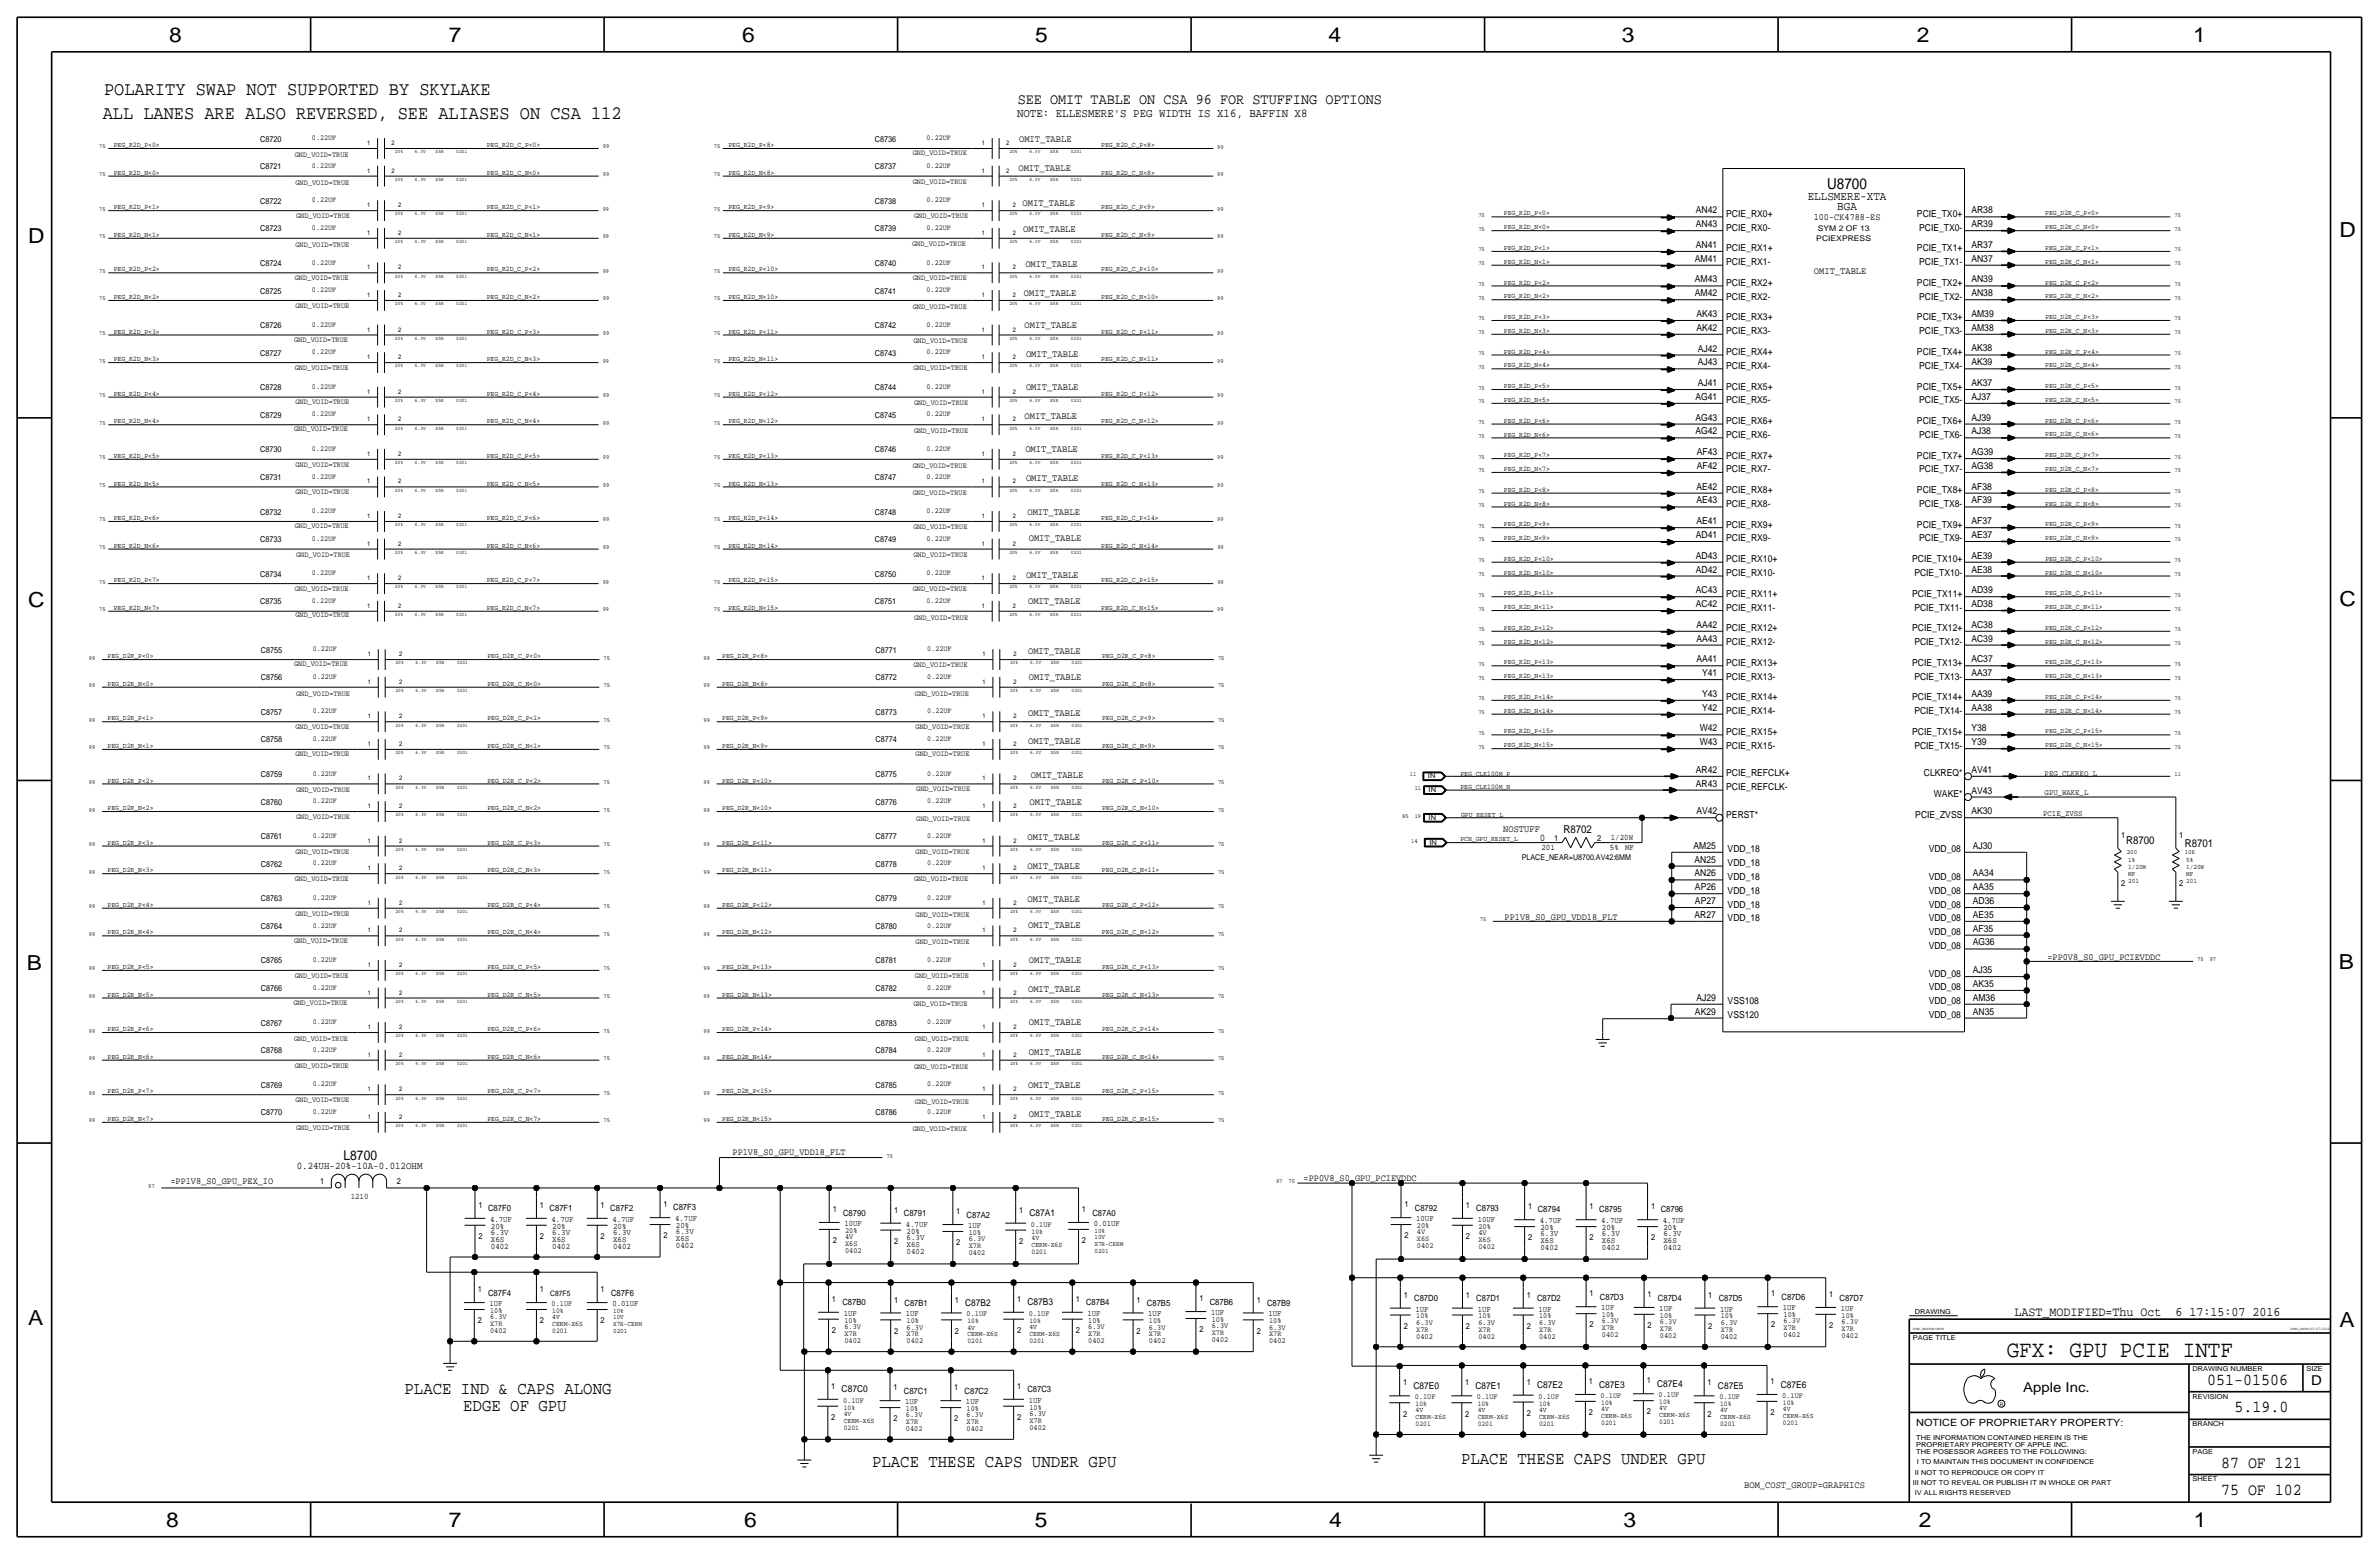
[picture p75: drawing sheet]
<svg xmlns="http://www.w3.org/2000/svg" width="875mm" height="572mm" viewBox="0 0 875 572" stroke-linecap="round" stroke-linejoin="round" font-family="sans-serif">
<defs><g id="words">
<text font-size="8.6" x="738.1" y="499.1">GFX: GPU PCIE INTF</text>
<g font-size="7.6">
<text x="62.2" y="15.5">8</text>
<text x="165" y="15.5">7</text>
<text x="273" y="15.5">6</text>
<text x="380.7" y="15.5">5</text>
<text x="488.6" y="15.5">4</text>
<text x="596.6" y="15.5">3</text>
<text x="705.1" y="15.5">2</text>
<text x="806.7" y="15.5">1</text>
<text x="10.4" y="89.4">D</text>
<text x="860.5" y="87.1">D</text>
<text x="10.4" y="223.3">C</text>
<text x="860.5" y="222.8">C</text>
<text x="9.8" y="356.6">B</text>
<text x="860.2" y="356.4">B</text>
<text x="10.4" y="487.4">A</text>
<text x="860.5" y="488.2">A</text>
<text x="61.2" y="561.6">8</text>
<text x="165" y="561.6">7</text>
<text x="273.8" y="561.6">6</text>
<text x="380.7" y="561.6">5</text>
<text x="488.9" y="561.6">4</text>
<text x="597.1" y="561.6">3</text>
<text x="705.8" y="561.6">2</text>
<text x="806.9" y="561.6">1</text>
</g>
<g font-size="7">
<text x="38.3" y="35.1">POLARITY SWAP NOT SUPPORTED BY SKYLAKE</text>
<text x="37.8" y="43.7">ALL LANES ARE ALSO REVERSED, SEE ALIASES ON CSA 112</text>
</g>
<g font-size="6.5">
<text x="148.8" y="512.8">PLACE IND &amp; CAPS ALONG</text>
<text x="170.4" y="518.9">EDGE OF GPU</text>
<text x="320.8" y="539.5">PLACE THESE CAPS UNDER GPU</text>
<text x="537.4" y="538.2">PLACE THESE CAPS UNDER GPU</text>
</g>
<g font-size="6.2">
<text x="811.9" y="509.3">051-01506</text>
<text x="821.9" y="519.4">5.19.0</text>
<text x="817" y="539.8">87 OF 121</text>
<text x="817" y="549.9">75 OF 102</text>
</g>
<g font-size="5.6">
<text x="374.3" y="38.1">SEE OMIT TABLE ON CSA 96 FOR STUFFING OPTIONS</text>
<text x="672.1" y="69.6">U8700</text>
</g>
<g font-size="5">
<text x="126.4" y="426.5">L8700</text>
<text x="850.1" y="509.3">D</text>
<text x="744.2" y="511.8">Apple Inc.</text>
</g>
<g font-size="4.8">
<text x="741" y="483.9">LAST_MODIFIED=Thu Oct</text>
<text x="800.2" y="483.9">6 17:15:07 2016</text>
</g>
<g font-size="4.5">
<text x="664.9" y="73.4">ELLSMERE-XTA</text>
<text x="675.8" y="77.2">BGA</text>
</g>
<text font-size="4.4" x="374.1" y="43.2">NOTE: ELLESMERE'S PEG WIDTH IS X16, BAFFIN X8</text>
<g font-size="4">
<text x="575.1" y="306.3">R8702</text>
<text x="782" y="310.4">R8700</text>
<text x="803.6" y="311.4">R8701</text>
</g>
<g font-size="3.8">
<text x="566.4" y="309.1">0</text>
<text x="109.1" y="430">0.24UH-20%-10A-0.012OHM</text>
</g>
<text font-size="3.7" x="704.8" y="524.5">NOTICE OF PROPRIETARY PROPERTY:</text>
<g font-size="3.6">
<text x="374.9" y="52.3">OMIT_TABLE</text>
<text x="374.6" y="62.7">OMIT_TABLE</text>
<text x="376.1" y="75.7">OMIT_TABLE</text>
<text x="376.4" y="85.3">OMIT_TABLE</text>
<text x="377.1" y="98">OMIT_TABLE</text>
<text x="667.2" y="100.8">OMIT_TABLE</text>
<text x="376.6" y="108.7">OMIT_TABLE</text>
<text x="376.9" y="120.7">OMIT_TABLE</text>
<text x="377.4" y="131.3">OMIT_TABLE</text>
<text x="377.4" y="143.5">OMIT_TABLE</text>
<text x="376.9" y="153.9">OMIT_TABLE</text>
<text x="377.1" y="166.4">OMIT_TABLE</text>
<text x="377.4" y="177">OMIT_TABLE</text>
<text x="377.9" y="189.2">OMIT_TABLE</text>
<text x="378.4" y="198.9">OMIT_TABLE</text>
<text x="377.4" y="212.6">OMIT_TABLE</text>
<text x="378.2" y="222.3">OMIT_TABLE</text>
<text x="378.2" y="240.5">OMIT_TABLE</text>
<text x="378.4" y="250.2">OMIT_TABLE</text>
<text x="378.2" y="263.1">OMIT_TABLE</text>
<text x="378.2" y="273.6">OMIT_TABLE</text>
<text x="379.2" y="286">OMIT_TABLE</text>
<text x="378.7" y="296.2">OMIT_TABLE</text>
<text x="552.9" y="305.8">NOSTUFF</text>
<text x="377.9" y="308.9">OMIT_TABLE</text>
<text x="377.9" y="319.5">OMIT_TABLE</text>
<text x="377.9" y="331.7">OMIT_TABLE</text>
<text x="378.2" y="341.4">OMIT_TABLE</text>
<text x="378.4" y="354.1">OMIT_TABLE</text>
<text x="378.2" y="364.7">OMIT_TABLE</text>
<text x="378.4" y="376.9">OMIT_TABLE</text>
<text x="378.4" y="388.1">OMIT_TABLE</text>
<text x="378.2" y="400.3">OMIT_TABLE</text>
<text x="378.4" y="410.7">OMIT_TABLE</text>
<text x="641.6" y="547.4">BOM_COST_GROUP=GRAPHICS</text>
</g>
<g font-size="3.5">
<text x="623.8" y="78.5">AN42</text>
<text x="623.8" y="83.6">AN43</text>
<text x="634.9" y="79.8">PCIE_RX0+</text>
<text x="667.1" y="81">100-CK4788-ES</text>
<text x="705.1" y="79.8">PCIE_TX0+</text>
<text x="725.1" y="78.5">AR38</text>
<text x="725.1" y="83.5">AR39</text>
<text x="634.9" y="84.8">PCIE_RX0-</text>
<text x="705.9" y="84.8">PCIE_TX0-</text>
<text x="623.8" y="91.2">AN41</text>
<text x="634.9" y="92.5">PCIE_RX1+</text>
<text x="705.1" y="92.5">PCIE_TX1+</text>
<text x="725.1" y="91.2">AR37</text>
<text x="623.4" y="96.3">AM41</text>
<text x="634.9" y="97.5">PCIE_RX1-</text>
<text x="705.9" y="97.5">PCIE_TX1-</text>
<text x="725.1" y="96.2">AN37</text>
<text x="623.4" y="103.9">AM43</text>
<text x="634.9" y="105.2">PCIE_RX2+</text>
<text x="705.1" y="105.2">PCIE_TX2+</text>
<text x="725.1" y="103.9">AN39</text>
<text x="623.4" y="109">AM42</text>
<text x="634.9" y="110.2">PCIE_RX2-</text>
<text x="705.9" y="110.2">PCIE_TX2-</text>
<text x="725.1" y="108.9">AN38</text>
<text x="623.9" y="116.6">AK43</text>
<text x="634.9" y="117.9">PCIE_RX3+</text>
<text x="705.1" y="117.9">PCIE_TX3+</text>
<text x="725.1" y="116.6">AM39</text>
<text x="623.9" y="121.7">AK42</text>
<text x="634.9" y="122.9">PCIE_RX3-</text>
<text x="705.9" y="122.9">PCIE_TX3-</text>
<text x="725.1" y="121.6">AM38</text>
<text x="624.5" y="129.3">AJ42</text>
<text x="634.9" y="130.6">PCIE_RX4+</text>
<text x="705.1" y="130.6">PCIE_TX4+</text>
<text x="725.1" y="129.3">AK38</text>
<text x="624.5" y="134.4">AJ43</text>
<text x="634.9" y="135.6">PCIE_RX4-</text>
<text x="705.9" y="135.6">PCIE_TX4-</text>
<text x="725.1" y="134.3">AK39</text>
<text x="624.5" y="142">AJ41</text>
<text x="634.9" y="143.3">PCIE_RX5+</text>
<text x="705.1" y="143.3">PCIE_TX5+</text>
<text x="725.1" y="142">AK37</text>
<text x="623.6" y="147.1">AG41</text>
<text x="634.9" y="148.3">PCIE_RX5-</text>
<text x="705.9" y="148.3">PCIE_TX5-</text>
<text x="725.1" y="147">AJ37</text>
<text x="623.6" y="154.7">AG43</text>
<text x="634.9" y="156">PCIE_RX6+</text>
<text x="705.1" y="156">PCIE_TX6+</text>
<text x="725.1" y="154.7">AJ39</text>
<text x="623.6" y="159.8">AG42</text>
<text x="634.9" y="161">PCIE_RX6-</text>
<text x="705.9" y="161">PCIE_TX6-</text>
<text x="725.1" y="159.7">AJ38</text>
<text x="624.1" y="167.4">AF43</text>
<text x="725.1" y="167.4">AG39</text>
<text x="624.1" y="172.5">AF42</text>
<text x="634.9" y="173.7">PCIE_RX7-</text>
<text x="634.9" y="168.7">PCIE_RX7+</text>
<text x="705.1" y="168.7">PCIE_TX7+</text>
<text x="705.9" y="173.7">PCIE_TX7-</text>
<text x="725.1" y="172.4">AG38</text>
<text x="623.9" y="180.1">AE42</text>
<text x="623.9" y="185.2">AE43</text>
<text x="634.9" y="181.4">PCIE_RX8+</text>
<text x="705.1" y="181.4">PCIE_TX8+</text>
<text x="725.1" y="180.1">AF38</text>
<text x="725.1" y="185.1">AF39</text>
<text x="634.9" y="186.4">PCIE_RX8-</text>
<text x="705.9" y="186.4">PCIE_TX8-</text>
<text x="623.8" y="197.9">AD41</text>
<text x="623.9" y="192.8">AE41</text>
<text x="634.9" y="194.1">PCIE_RX9+</text>
<text x="705.1" y="194.1">PCIE_TX9+</text>
<text x="725.1" y="192.8">AF37</text>
<text x="725.1" y="197.8">AE37</text>
<text x="634.9" y="199.1">PCIE_RX9-</text>
<text x="705.9" y="199.1">PCIE_TX9-</text>
<text x="623.8" y="205.5">AD43</text>
<text x="634.9" y="206.8">PCIE_RX10+</text>
<text x="703.3" y="206.8">PCIE_TX10+</text>
<text x="725.1" y="205.5">AE39</text>
<text x="623.8" y="210.6">AD42</text>
<text x="634.9" y="211.8">PCIE_RX10-</text>
<text x="704.1" y="211.8">PCIE_TX10-</text>
<text x="725.1" y="210.5">AE38</text>
<text x="623.8" y="218.2">AC43</text>
<text x="634.9" y="219.5">PCIE_RX11+</text>
<text x="703.3" y="219.4">PCIE_TX11+</text>
<text x="725.1" y="218.2">AD39</text>
<text x="623.8" y="223.3">AC42</text>
<text x="634.9" y="224.5">PCIE_RX11-</text>
<text x="704.1" y="224.5">PCIE_TX11-</text>
<text x="725.1" y="223.2">AD38</text>
<text x="623.9" y="230.9">AA42</text>
<text x="634.9" y="232.1">PCIE_RX12+</text>
<text x="703.3" y="232.2">PCIE_TX12+</text>
<text x="725.1" y="230.9">AC38</text>
<text x="623.9" y="236">AA43</text>
<text x="634.9" y="237.2">PCIE_RX12-</text>
<text x="704.1" y="237.2">PCIE_TX12-</text>
<text x="725.1" y="235.9">AC39</text>
<text x="623.9" y="243.6">AA41</text>
<text x="634.9" y="244.8">PCIE_RX13+</text>
<text x="703.3" y="244.9">PCIE_TX13+</text>
<text x="725.1" y="243.6">AC37</text>
<text x="626" y="248.7">Y41</text>
<text x="634.9" y="249.9">PCIE_RX13-</text>
<text x="704.1" y="249.9">PCIE_TX13-</text>
<text x="725.1" y="248.6">AA37</text>
<text x="626" y="256.3">Y43</text>
<text x="634.9" y="257.5">PCIE_RX14+</text>
<text x="703.3" y="257.6">PCIE_TX14+</text>
<text x="725.1" y="256.3">AA39</text>
<text x="626" y="261.4">Y42</text>
<text x="634.9" y="262.6">PCIE_RX14-</text>
<text x="704.1" y="262.6">PCIE_TX14-</text>
<text x="725.1" y="261.3">AA38</text>
<text x="625.2" y="269">W42</text>
<text x="725.1" y="269">Y38</text>
<text x="625.2" y="274.1">W43</text>
<text x="634.9" y="270.2">PCIE_RX15+</text>
<text x="634.9" y="275.3">PCIE_RX15-</text>
<text x="703.3" y="270.3">PCIE_TX15+</text>
<text x="704.1" y="275.3">PCIE_TX15-</text>
<text x="725.1" y="274">Y39</text>
<text x="623.8" y="284.2">AR42</text>
<text x="634.9" y="285.5">PCIE_REFCLK+</text>
<text x="707.6" y="285.5">CLKREQ*</text>
<text x="725.1" y="284.2">AV41</text>
<text x="623.8" y="289.3">AR43</text>
<text x="634.9" y="290.6">PCIE_REFCLK-</text>
<text x="711.3" y="293.1">WAKE*</text>
<text x="725.1" y="291.8">AV43</text>
<text x="623.9" y="299.4">AV42</text>
<text x="725.1" y="299.4">AK30</text>
<text x="634.9" y="300.7">PERST*</text>
<text x="704.5" y="300.7">PCIE_ZVSS</text>
<text x="622.9" y="312.2">AM25</text>
<text x="623.3" y="317.2">AN25</text>
<text x="635.5" y="313.4">VDD_18</text>
<text x="709.4" y="313.4">VDD_08</text>
<text x="725.6" y="312.2">AJ30</text>
<text x="623.3" y="322.3">AN26</text>
<text x="635.5" y="323.6">VDD_18</text>
<text x="635.5" y="318.5">VDD_18</text>
<text x="709.4" y="323.6">VDD_08</text>
<text x="725.6" y="322.3">AA34</text>
<text x="623.4" y="327.4">AP26</text>
<text x="635.5" y="328.7">VDD_18</text>
<text x="709.4" y="328.7">VDD_08</text>
<text x="725.6" y="327.4">AA35</text>
<text x="623.4" y="332.5">AP27</text>
<text x="635.5" y="333.7">VDD_18</text>
<text x="709.4" y="333.8">VDD_08</text>
<text x="725.6" y="332.5">AD36</text>
<text x="553.4" y="338.3">PP1V8_S0_GPU_VDD18_FLT</text>
<text x="623.3" y="337.6">AR27</text>
<text x="635.5" y="338.8">VDD_18</text>
<text x="709.4" y="338.8">VDD_08</text>
<text x="725.6" y="337.6">AE35</text>
<text x="709.4" y="343.9">VDD_08</text>
<text x="725.6" y="347.7">AG36</text>
<text x="725.6" y="342.6">AF35</text>
<text x="709.4" y="349">VDD_08</text>
<text x="753.1" y="353.1">=PP0V8_S0_GPU_PCIEVDDC</text>
<text x="709.4" y="359.2">VDD_08</text>
<text x="725.6" y="357.9">AJ35</text>
<text x="709.4" y="364.2">VDD_08</text>
<text x="725.6" y="363">AK35</text>
<text x="624" y="368">AJ29</text>
<text x="635.5" y="369.3">VSS108</text>
<text x="709.4" y="369.3">VDD_08</text>
<text x="725.6" y="368">AM36</text>
<text x="623.4" y="373.1">AK29</text>
<text x="635.5" y="374.4">VSS120</text>
<text x="709.4" y="374.4">VDD_08</text>
<text x="725.6" y="373.1">AN35</text>
<text x="269.4" y="424.9">PP1V8_S0_GPU_VDD18_FLT</text>
<text x="62.7" y="435.6">=PP1V8_S0_GPU_PEX_IO</text>
<text x="479.5" y="434.3">=PP0V8_S0_GPU_PCIEVDDC</text>
<text x="378.7" y="447.3">C87A1</text>
<text x="355" y="480.3">C87B2</text>
<text x="377.9" y="480.1">C87B3</text>
<text x="309.6" y="512.1">C87C0</text>
<text x="519.9" y="510.8">C87E0</text>
<text x="542.7" y="510.8">C87E1</text>
<text x="565.4" y="510.5">C87E2</text>
<text x="588.2" y="510.3">C87E3</text>
<text x="609.5" y="510">C87E4</text>
<text x="631.9" y="510.8">C87E5</text>
<text x="655" y="510.3">C87E6</text>
</g>
<g font-size="3.2">
<text x="179.5" y="445.3">C87F0</text>
<text x="202.1" y="445.3">C87F1</text>
<text x="224.5" y="445.3">C87F2</text>
<text x="247.6" y="445">C87F3</text>
<text x="310.1" y="447">C8790</text>
<text x="332.4" y="447">C8791</text>
<text x="355.5" y="447.8">C87A2</text>
<text x="401.8" y="447">C87A0</text>
<text x="520.4" y="445.3">C8792</text>
<text x="543" y="445.5">C8793</text>
<text x="565.6" y="445.8">C8794</text>
<text x="588.2" y="445.8">C8795</text>
<text x="610.8" y="445.8">C8796</text>
<text x="179.5" y="476.5">C87F4</text>
<text x="224.7" y="476.5">C87F6</text>
<text x="445" y="479.8">C87B6</text>
<text x="520.1" y="478.5">C87D0</text>
<text x="543" y="478.5">C87D1</text>
<text x="565.4" y="478.5">C87D2</text>
<text x="588.5" y="478">C87D3</text>
<text x="609.8" y="478.3">C87D4</text>
<text x="632.2" y="478.5">C87D5</text>
<text x="655.3" y="478">C87D6</text>
<text x="676.6" y="478.3">C87D7</text>
<text x="309.8" y="480.1">C87B0</text>
<text x="332.7" y="480.3">C87B1</text>
<text x="399.5" y="480.1">C87B4</text>
<text x="421.8" y="480.3">C87B5</text>
<text x="466" y="480.3">C87B9</text>
<text x="332.4" y="512.6">C87C1</text>
<text x="354.8" y="512.6">C87C2</text>
<text x="377.9" y="512.1">C87C3</text>
</g>
<g font-size="3.1">
<text x="571.7" y="309.1">1</text>
<text x="587.5" y="309.1">2</text>
<text x="592.5" y="308.9">1/20W</text>
<text x="780.2" y="308.1">1</text>
<text x="801.6" y="308.1">1</text>
<text x="566.9" y="312.4">201</text>
<text x="592.1" y="312.4">5%</text>
<text x="597.7" y="312.4">MF</text>
<text x="780.2" y="325.9">2</text>
<text x="801.6" y="325.9">2</text>
<text x="117.8" y="435.6">1</text>
<text x="146" y="435.6">2</text>
<text x="129" y="440.9">1210</text>
<text x="244" y="444">1</text>
<text x="516.6" y="444">1</text>
<text x="176" y="444.2">1</text>
<text x="198.6" y="444.2">1</text>
<text x="220.9" y="444.2">1</text>
<text x="306.3" y="445.8">1</text>
<text x="328.9" y="446">1</text>
<text x="351.7" y="446.5">1</text>
<text x="374.9" y="446">1</text>
<text x="398" y="445.8">1</text>
<text x="539.2" y="444.2">1</text>
<text x="562.1" y="444.8">1</text>
<text x="584.7" y="444.8">1</text>
<text x="607.3" y="444.8">1</text>
<text x="176" y="455.7">2</text>
<text x="180.5" y="451.9">20%</text>
<text x="180.5" y="454.2">6.3V</text>
<text x="198.6" y="455.7">2</text>
<text x="203.1" y="454.2">6.3V</text>
<text x="203.1" y="451.9">20%</text>
<text x="220.9" y="455.7">2</text>
<text x="225.5" y="454.2">6.3V</text>
<text x="225.5" y="451.9">20%</text>
<text x="244" y="455.4">2</text>
<text x="248.6" y="451.6">20%</text>
<text x="248.6" y="453.9">6.3V</text>
<text x="333.5" y="453.6">20%</text>
<text x="333.5" y="455.9">6.3V</text>
<text x="516.6" y="455.4">2</text>
<text x="539.2" y="455.7">2</text>
<text x="566.6" y="454.7">6.3V</text>
<text x="566.6" y="452.4">20%</text>
<text x="589.2" y="454.7">6.3V</text>
<text x="589.2" y="452.4">20%</text>
<text x="611.8" y="452.4">20%</text>
<text x="611.8" y="454.7">6.3V</text>
<text x="180.5" y="459.2">0402</text>
<text x="180.5" y="456.7">X6S</text>
<text x="203.1" y="459.2">0402</text>
<text x="203.1" y="456.7">X6S</text>
<text x="225.5" y="459.2">0402</text>
<text x="225.5" y="456.7">X6S</text>
<text x="248.6" y="459">0402</text>
<text x="248.6" y="456.4">X6S</text>
<text x="306.3" y="457.2">2</text>
<text x="328.9" y="457.5">2</text>
<text x="333.5" y="458.5">X6S</text>
<text x="333.5" y="461">0402</text>
<text x="351.7" y="458">2</text>
<text x="374.9" y="457.5">2</text>
<text x="398" y="457.2">2</text>
<text x="562.1" y="456.2">2</text>
<text x="566.6" y="459.7">0402</text>
<text x="566.6" y="457.2">X6S</text>
<text x="584.7" y="456.2">2</text>
<text x="589.2" y="457.2">X6S</text>
<text x="589.2" y="459.7">0402</text>
<text x="607.3" y="456.2">2</text>
<text x="611.8" y="457.2">X6S</text>
<text x="611.8" y="459.7">0402</text>
<text x="175.7" y="475.2">1</text>
<text x="198.6" y="475.2">1</text>
<text x="220.9" y="475.2">1</text>
<text x="306" y="478.8">1</text>
<text x="328.9" y="479">1</text>
<text x="351.2" y="479">1</text>
<text x="374.1" y="478.8">1</text>
<text x="395.7" y="478.8">1</text>
<text x="418" y="479">1</text>
<text x="441.1" y="478.5">1</text>
<text x="462.2" y="479">1</text>
<text x="516.3" y="477.3">1</text>
<text x="539.2" y="477.3">1</text>
<text x="561.5" y="477.3">1</text>
<text x="584.7" y="476.8">1</text>
<text x="606" y="477">1</text>
<text x="628.3" y="477.3">1</text>
<text x="651.5" y="476.8">1</text>
<text x="672.8" y="477">1</text>
<text x="175.7" y="486.7">2</text>
<text x="198.6" y="486.7">2</text>
<text x="220.9" y="486.7">2</text>
<text x="306" y="490.2">2</text>
<text x="328.9" y="490.5">2</text>
<text x="351.2" y="490.5">2</text>
<text x="374.1" y="490.2">2</text>
<text x="395.7" y="490.2">2</text>
<text x="418" y="490.5">2</text>
<text x="441.1" y="490">2</text>
<text x="462.2" y="490.5">2</text>
<text x="516.3" y="488.7">2</text>
<text x="539.2" y="488.7">2</text>
<text x="561.5" y="488.7">2</text>
<text x="584.7" y="488.2">2</text>
<text x="606" y="488.4">2</text>
<text x="628.3" y="488.7">2</text>
<text x="651.5" y="488.2">2</text>
<text x="672.8" y="488.4">2</text>
<text x="516.1" y="509.5">1</text>
<text x="538.9" y="509.5">1</text>
<text x="561.5" y="509.3">1</text>
<text x="584.4" y="509">1</text>
<text x="605.7" y="508.8">1</text>
<text x="628.1" y="509.5">1</text>
<text x="651.2" y="509">1</text>
<text x="305.8" y="510.8">1</text>
<text x="328.6" y="511.3">1</text>
<text x="351" y="511.3">1</text>
<text x="374.1" y="510.8">1</text>
<text x="516.1" y="521">2</text>
<text x="538.9" y="521">2</text>
<text x="561.5" y="520.7">2</text>
<text x="584.4" y="520.4">2</text>
<text x="605.7" y="520.2">2</text>
<text x="628.1" y="521">2</text>
<text x="651.2" y="520.4">2</text>
<text x="305.8" y="522.2">2</text>
<text x="328.6" y="522.7">2</text>
<text x="351" y="522.7">2</text>
<text x="374.1" y="522.2">2</text>
</g>
<g font-size="3">
<text x="95.7" y="52.1">C8720</text>
<text x="321.8" y="52.1">C8736</text>
<text x="95.7" y="62.2">C8721</text>
<text x="321.8" y="62.2">C8737</text>
<text x="95.7" y="74.9">C8722</text>
<text x="321.8" y="74.9">C8738</text>
<text x="95.7" y="85.1">C8723</text>
<text x="321.8" y="85.1">C8739</text>
<text x="95.7" y="97.8">C8724</text>
<text x="321.8" y="97.8">C8740</text>
<text x="95.7" y="108">C8725</text>
<text x="321.8" y="108">C8741</text>
<text x="95.7" y="120.7">C8726</text>
<text x="321.8" y="120.7">C8742</text>
<text x="95.7" y="130.8">C8727</text>
<text x="321.8" y="130.8">C8743</text>
<text x="95.7" y="143.5">C8728</text>
<text x="321.8" y="143.5">C8744</text>
<text x="95.7" y="153.7">C8729</text>
<text x="321.8" y="153.7">C8745</text>
<text x="95.7" y="166.4">C8730</text>
<text x="321.8" y="166.4">C8746</text>
<text x="95.7" y="176.5">C8731</text>
<text x="321.8" y="176.5">C8747</text>
<text x="95.7" y="189.2">C8732</text>
<text x="321.8" y="189.2">C8748</text>
<text x="95.7" y="199.4">C8733</text>
<text x="321.8" y="199.4">C8749</text>
<text x="95.7" y="212.1">C8734</text>
<text x="321.8" y="212.1">C8750</text>
<text x="95.7" y="222.3">C8735</text>
<text x="321.8" y="222.3">C8751</text>
<text x="96" y="240">C8755</text>
<text x="322" y="240">C8771</text>
<text x="96" y="250.2">C8756</text>
<text x="322" y="250.2">C8772</text>
<text x="96" y="262.9">C8757</text>
<text x="322" y="262.9">C8773</text>
<text x="96" y="273.1">C8758</text>
<text x="322" y="273.1">C8774</text>
<text x="96" y="285.8">C8759</text>
<text x="322" y="285.8">C8775</text>
<text x="752" y="285.2">PEG_CLKREQ_L</text>
<text x="752" y="292.4">GPU_WAKE_L</text>
<text x="96" y="295.9">C8760</text>
<text x="322" y="295.9">C8776</text>
<text x="751.5" y="300.2">PCIE_ZVSS</text>
<text x="96" y="308.6">C8761</text>
<text x="322" y="308.6">C8777</text>
<text x="96" y="318.8">C8762</text>
<text x="322" y="318.8">C8778</text>
<text x="96" y="331.5">C8763</text>
<text x="322" y="331.5">C8779</text>
<text x="96" y="341.6">C8764</text>
<text x="322" y="341.6">C8780</text>
<text x="96" y="354.3">C8765</text>
<text x="322" y="354.3">C8781</text>
<text x="96" y="364.5">C8766</text>
<text x="322" y="364.5">C8782</text>
<text x="96" y="377.2">C8767</text>
<text x="322" y="377.2">C8783</text>
<text x="96" y="387.4">C8768</text>
<text x="322" y="387.4">C8784</text>
<text x="96" y="400.1">C8769</text>
<text x="322" y="400.1">C8785</text>
<text x="96" y="410.2">C8770</text>
<text x="322" y="410.2">C8786</text>
<text x="180.3" y="449.3">4.7UF</text>
<text x="202.9" y="449.3">4.7UF</text>
<text x="225.2" y="449.3">4.7UF</text>
<text x="248.4" y="449.1">4.7UF</text>
<text x="520.9" y="449.1">10UF</text>
<text x="543.5" y="449.3">10UF</text>
<text x="566.4" y="449.8">4.7UF</text>
<text x="589" y="449.8">4.7UF</text>
<text x="611.6" y="449.8">4.7UF</text>
<text x="310.6" y="450.9">10UF</text>
<text x="333.2" y="451.1">4.7UF</text>
<text x="356.1" y="451.6">1UF</text>
<text x="402.3" y="450.9">0.01UF</text>
<text x="180" y="480.3">1UF</text>
<text x="225.2" y="480.3">0.01UF</text>
<text x="310.3" y="483.9">1UF</text>
<text x="333.2" y="484.1">1UF</text>
<text x="400" y="483.9">1UF</text>
<text x="422.4" y="484.1">1UF</text>
<text x="445.5" y="483.6">1UF</text>
<text x="466.5" y="484.1">1UF</text>
<text x="520.6" y="482.3">1UF</text>
<text x="543.5" y="482.3">1UF</text>
<text x="565.9" y="482.3">1UF</text>
<text x="589" y="481.8">1UF</text>
<text x="610.3" y="482.1">1UF</text>
<text x="632.7" y="482.3">1UF</text>
<text x="655.8" y="481.8">1UF</text>
<text x="677.1" y="482.1">1UF</text>
<text x="378.4" y="515.9">1UF</text>
<text x="332.9" y="516.4">1UF</text>
<text x="355.3" y="516.4">1UF</text>
</g>
<g font-size="2.9">
<text x="108.4" y="57.7">GND_VOID=TRUE</text>
<text x="335.7" y="57.2">GND_VOID=TRUE</text>
<text x="108.7" y="68.1">GND_VOID=TRUE</text>
<text x="335.7" y="67.8">GND_VOID=TRUE</text>
<text x="108.9" y="80.3">GND_VOID=TRUE</text>
<text x="336.2" y="80.3">GND_VOID=TRUE</text>
<text x="668.1" y="88.6">PCIEXPRESS</text>
<text x="668.6" y="84.8">SYM 2 OF 13</text>
<text x="108.7" y="90.7">GND_VOID=TRUE</text>
<text x="335.5" y="90.4">GND_VOID=TRUE</text>
<text x="108.4" y="103.1">GND_VOID=TRUE</text>
<text x="335.7" y="103.1">GND_VOID=TRUE</text>
<text x="108.7" y="113.3">GND_VOID=TRUE</text>
<text x="335.7" y="113.5">GND_VOID=TRUE</text>
<text x="108.2" y="125.7">GND_VOID=TRUE</text>
<text x="336" y="126">GND_VOID=TRUE</text>
<text x="108.4" y="135.9">GND_VOID=TRUE</text>
<text x="336" y="135.9">GND_VOID=TRUE</text>
<text x="108.7" y="148.6">GND_VOID=TRUE</text>
<text x="336.2" y="148.8">GND_VOID=TRUE</text>
<text x="108.2" y="158.5">GND_VOID=TRUE</text>
<text x="336.2" y="159.3">GND_VOID=TRUE</text>
<text x="108.7" y="171.7">GND_VOID=TRUE</text>
<text x="335.7" y="172">GND_VOID=TRUE</text>
<text x="108.7" y="181.6">GND_VOID=TRUE</text>
<text x="335.7" y="182.1">GND_VOID=TRUE</text>
<text x="108.4" y="194.1">GND_VOID=TRUE</text>
<text x="336" y="194.6">GND_VOID=TRUE</text>
<text x="108.9" y="204.7">GND_VOID=TRUE</text>
<text x="336" y="205">GND_VOID=TRUE</text>
<text x="108.4" y="217.2">GND_VOID=TRUE</text>
<text x="335.7" y="217.4">GND_VOID=TRUE</text>
<text x="108.7" y="227.1">GND_VOID=TRUE</text>
<text x="336.2" y="227.8">GND_VOID=TRUE</text>
<text x="108.2" y="245.1">GND_VOID=TRUE</text>
<text x="336" y="245.4">GND_VOID=TRUE</text>
<text x="108.9" y="255.8">GND_VOID=TRUE</text>
<text x="336.5" y="255.8">GND_VOID=TRUE</text>
<text x="108.7" y="268">GND_VOID=TRUE</text>
<text x="336.8" y="268">GND_VOID=TRUE</text>
<text x="108.7" y="277.9">GND_VOID=TRUE</text>
<text x="336.8" y="278.1">GND_VOID=TRUE</text>
<text x="108.9" y="291.1">GND_VOID=TRUE</text>
<text x="337" y="290.8">GND_VOID=TRUE</text>
<text x="108.9" y="301.2">GND_VOID=TRUE</text>
<text x="337" y="301.8">GND_VOID=TRUE</text>
<text x="108.7" y="314.2">GND_VOID=TRUE</text>
<text x="336.8" y="313.9">GND_VOID=TRUE</text>
<text x="559.8" y="316.2">PLACE_NEAR=U8700.AV42:6MM</text>
<text x="108.4" y="323.9">GND_VOID=TRUE</text>
<text x="336.2" y="324.1">GND_VOID=TRUE</text>
<text x="108.7" y="336.8">GND_VOID=TRUE</text>
<text x="336.8" y="337.1">GND_VOID=TRUE</text>
<text x="108.2" y="347">GND_VOID=TRUE</text>
<text x="336.8" y="347.2">GND_VOID=TRUE</text>
<text x="108.4" y="359.7">GND_VOID=TRUE</text>
<text x="336.5" y="359.7">GND_VOID=TRUE</text>
<text x="107.9" y="369.6">GND_VOID=TRUE</text>
<text x="336" y="370.1">GND_VOID=TRUE</text>
<text x="108.2" y="382.8">GND_VOID=TRUE</text>
<text x="336.5" y="382.8">GND_VOID=TRUE</text>
<text x="108.4" y="392.7">GND_VOID=TRUE</text>
<text x="336.2" y="393.2">GND_VOID=TRUE</text>
<text x="108.7" y="405.1">GND_VOID=TRUE</text>
<text x="336.5" y="405.9">GND_VOID=TRUE</text>
<text x="108.9" y="415.5">GND_VOID=TRUE</text>
<text x="335.7" y="415.8">GND_VOID=TRUE</text>
<text x="310.8" y="455.7">4V</text>
<text x="310.8" y="453.4">20%</text>
<text x="356.3" y="454.2">10%</text>
<text x="379.2" y="451.1">0.1UF</text>
<text x="521.2" y="451.6">20%</text>
<text x="521.2" y="453.9">4V</text>
<text x="543.8" y="454.2">4V</text>
<text x="543.8" y="451.9">20%</text>
<text x="310.8" y="458.2">X6S</text>
<text x="310.8" y="460.8">0402</text>
<text x="356.3" y="459">X7R</text>
<text x="356.3" y="456.4">6.3V</text>
<text x="356.3" y="461.5">0402</text>
<text x="521.2" y="459">0402</text>
<text x="521.2" y="456.4">X6S</text>
<text x="543.8" y="459.2">0402</text>
<text x="543.8" y="456.7">X6S</text>
<text x="180.3" y="482.9">10%</text>
<text x="180.3" y="485.1">6.3V</text>
<text x="202.9" y="480.3">0.1UF</text>
<text x="355.5" y="484.1">0.1UF</text>
<text x="378.4" y="483.9">0.1UF</text>
<text x="520.9" y="484.9">10%</text>
<text x="543.8" y="484.9">10%</text>
<text x="566.1" y="484.9">10%</text>
<text x="589.2" y="484.4">10%</text>
<text x="610.6" y="484.6">10%</text>
<text x="632.9" y="484.9">10%</text>
<text x="656" y="484.4">10%</text>
<text x="677.4" y="484.6">10%</text>
<text x="180.3" y="490.2">0402</text>
<text x="180.3" y="487.7">X7R</text>
<text x="310.6" y="491.2">X7R</text>
<text x="310.6" y="488.7">6.3V</text>
<text x="310.6" y="486.4">10%</text>
<text x="333.5" y="488.9">6.3V</text>
<text x="333.5" y="491.5">X7R</text>
<text x="333.5" y="486.7">10%</text>
<text x="400.3" y="488.7">6.3V</text>
<text x="400.3" y="491.2">X7R</text>
<text x="400.3" y="486.4">10%</text>
<text x="422.6" y="491.5">X7R</text>
<text x="422.6" y="489">6.3V</text>
<text x="422.6" y="486.7">10%</text>
<text x="445.7" y="486.2">10%</text>
<text x="445.7" y="488.4">6.3V</text>
<text x="445.7" y="491">X7R</text>
<text x="466.8" y="491.5">X7R</text>
<text x="466.8" y="489">6.3V</text>
<text x="466.8" y="486.7">10%</text>
<text x="520.9" y="489.7">X7R</text>
<text x="520.9" y="487.2">6.3V</text>
<text x="543.8" y="487.2">6.3V</text>
<text x="543.8" y="489.7">X7R</text>
<text x="566.1" y="489.7">X7R</text>
<text x="566.1" y="487.2">6.3V</text>
<text x="589.2" y="489.2">X7R</text>
<text x="589.2" y="486.7">6.3V</text>
<text x="589.2" y="491.7">0402</text>
<text x="610.6" y="492">0402</text>
<text x="610.6" y="489.5">X7R</text>
<text x="610.6" y="486.9">6.3V</text>
<text x="632.9" y="489.7">X7R</text>
<text x="632.9" y="487.2">6.3V</text>
<text x="656" y="491.7">0402</text>
<text x="656" y="489.2">X7R</text>
<text x="656" y="486.7">6.3V</text>
<text x="677.4" y="486.9">6.3V</text>
<text x="677.4" y="489.5">X7R</text>
<text x="677.4" y="492">0402</text>
<text x="310.6" y="493.8">0402</text>
<text x="333.5" y="494">0402</text>
<text x="400.3" y="493.8">0402</text>
<text x="422.6" y="494">0402</text>
<text x="445.7" y="493.5">0402</text>
<text x="466.8" y="494">0402</text>
<text x="520.9" y="492.3">0402</text>
<text x="543.8" y="492.3">0402</text>
<text x="566.1" y="492.3">0402</text>
<text x="632.9" y="492.3">0402</text>
<text x="310.1" y="515.9">0.1UF</text>
<text x="520.4" y="514.6">0.1UF</text>
<text x="543.3" y="514.6">0.1UF</text>
<text x="565.9" y="514.4">0.1UF</text>
<text x="588.7" y="514.1">0.1UF</text>
<text x="610.1" y="513.8">0.1UF</text>
<text x="632.4" y="514.6">0.1UF</text>
<text x="655.5" y="514.1">0.1UF</text>
<text x="333.2" y="521.2">6.3V</text>
<text x="333.2" y="518.9">10%</text>
<text x="355.5" y="518.9">10%</text>
<text x="355.5" y="521.2">6.3V</text>
<text x="378.7" y="518.4">10%</text>
<text x="378.7" y="520.7">6.3V</text>
<text x="333.2" y="523.7">X7R</text>
<text x="333.2" y="526.3">0402</text>
<text x="355.5" y="526.3">0402</text>
<text x="355.5" y="523.7">X7R</text>
<text x="378.7" y="523.2">X7R</text>
<text x="378.7" y="525.8">0402</text>
</g>
<g font-size="2.8">
<text x="114.8" y="51.6">0.22UF</text>
<text x="340.8" y="51.6">0.22UF</text>
<text x="114.8" y="61.7">0.22UF</text>
<text x="340.8" y="61.7">0.22UF</text>
<text x="114.8" y="74.4">0.22UF</text>
<text x="340.8" y="74.4">0.22UF</text>
<text x="114.8" y="84.6">0.22UF</text>
<text x="340.8" y="84.6">0.22UF</text>
<text x="114.8" y="97.3">0.22UF</text>
<text x="340.8" y="97.3">0.22UF</text>
<text x="114.8" y="107.4">0.22UF</text>
<text x="340.8" y="107.4">0.22UF</text>
<text x="114.8" y="120.1">0.22UF</text>
<text x="340.8" y="120.1">0.22UF</text>
<text x="114.8" y="130.3">0.22UF</text>
<text x="340.8" y="130.3">0.22UF</text>
<text x="114.8" y="143">0.22UF</text>
<text x="340.8" y="143">0.22UF</text>
<text x="114.8" y="153.2">0.22UF</text>
<text x="340.8" y="153.2">0.22UF</text>
<text x="114.8" y="165.9">0.22UF</text>
<text x="340.8" y="165.9">0.22UF</text>
<text x="114.8" y="176">0.22UF</text>
<text x="340.8" y="176">0.22UF</text>
<text x="114.8" y="188.7">0.22UF</text>
<text x="340.8" y="188.7">0.22UF</text>
<text x="114.8" y="198.9">0.22UF</text>
<text x="340.8" y="198.9">0.22UF</text>
<text x="114.8" y="211.6">0.22UF</text>
<text x="340.8" y="211.6">0.22UF</text>
<text x="114.8" y="221.7">0.22UF</text>
<text x="340.8" y="221.7">0.22UF</text>
<text x="115" y="239.5">0.22UF</text>
<text x="341.1" y="239.5">0.22UF</text>
<text x="115" y="249.7">0.22UF</text>
<text x="341.1" y="249.7">0.22UF</text>
<text x="115" y="262.4">0.22UF</text>
<text x="341.1" y="262.4">0.22UF</text>
<text x="115" y="272.5">0.22UF</text>
<text x="341.1" y="272.5">0.22UF</text>
<text x="115" y="285.2">0.22UF</text>
<text x="341.1" y="285.2">0.22UF</text>
<text x="115" y="295.4">0.22UF</text>
<text x="341.1" y="295.4">0.22UF</text>
<text x="115" y="308.1">0.22UF</text>
<text x="341.1" y="308.1">0.22UF</text>
<text x="115" y="318.3">0.22UF</text>
<text x="341.1" y="318.3">0.22UF</text>
<text x="115" y="331">0.22UF</text>
<text x="341.1" y="331">0.22UF</text>
<text x="115" y="341.1">0.22UF</text>
<text x="341.1" y="341.1">0.22UF</text>
<text x="115" y="353.8">0.22UF</text>
<text x="341.1" y="353.8">0.22UF</text>
<text x="115" y="364">0.22UF</text>
<text x="341.1" y="364">0.22UF</text>
<text x="115" y="376.7">0.22UF</text>
<text x="341.1" y="376.7">0.22UF</text>
<text x="115" y="386.8">0.22UF</text>
<text x="341.1" y="386.8">0.22UF</text>
<text x="115" y="399.5">0.22UF</text>
<text x="341.1" y="399.5">0.22UF</text>
<text x="115" y="409.7">0.22UF</text>
<text x="341.1" y="409.7">0.22UF</text>
<text x="202.4" y="476.5">C87F5</text>
</g>
<g font-size="2.6">
<text x="41.9" y="54.1">PEG_R2D_P&lt;0&gt;</text>
<text x="179" y="54.1">PEG_R2D_C_P&lt;0&gt;</text>
<text x="267.9" y="54.1">PEG_R2D_P&lt;8&gt;</text>
<text x="405.1" y="54.1">PEG_R2D_C_P&lt;8&gt;</text>
<text x="41.9" y="64.3">PEG_R2D_N&lt;0&gt;</text>
<text x="179" y="64.3">PEG_R2D_C_N&lt;0&gt;</text>
<text x="267.9" y="64.3">PEG_R2D_N&lt;8&gt;</text>
<text x="405.1" y="64.3">PEG_R2D_C_N&lt;8&gt;</text>
<text x="41.9" y="77">PEG_R2D_P&lt;1&gt;</text>
<text x="179" y="77">PEG_R2D_C_P&lt;1&gt;</text>
<text x="267.9" y="77">PEG_R2D_P&lt;9&gt;</text>
<text x="405.1" y="77">PEG_R2D_C_P&lt;9&gt;</text>
<text x="553.2" y="79.2">PEG_R2D_P&lt;0&gt;</text>
<text x="752.3" y="79.2">PEG_D2R_C_P&lt;0&gt;</text>
<text x="41.9" y="87.1">PEG_R2D_N&lt;1&gt;</text>
<text x="179" y="87.1">PEG_R2D_C_N&lt;1&gt;</text>
<text x="267.9" y="87.1">PEG_R2D_N&lt;9&gt;</text>
<text x="405.1" y="87.1">PEG_R2D_C_N&lt;9&gt;</text>
<text x="553.2" y="84.3">PEG_R2D_N&lt;0&gt;</text>
<text x="752.3" y="84.3">PEG_D2R_C_N&lt;0&gt;</text>
<text x="553.2" y="91.9">PEG_R2D_P&lt;1&gt;</text>
<text x="752.3" y="91.9">PEG_D2R_C_P&lt;1&gt;</text>
<text x="41.9" y="99.8">PEG_R2D_P&lt;2&gt;</text>
<text x="179" y="99.8">PEG_R2D_C_P&lt;2&gt;</text>
<text x="267.9" y="99.8">PEG_R2D_P&lt;10&gt;</text>
<text x="405.1" y="99.8">PEG_R2D_C_P&lt;10&gt;</text>
<text x="553.2" y="97">PEG_R2D_N&lt;1&gt;</text>
<text x="752.3" y="97">PEG_D2R_C_N&lt;1&gt;</text>
<text x="553.2" y="104.6">PEG_R2D_P&lt;2&gt;</text>
<text x="752.3" y="104.6">PEG_D2R_C_P&lt;2&gt;</text>
<text x="41.9" y="110">PEG_R2D_N&lt;2&gt;</text>
<text x="179" y="110">PEG_R2D_C_N&lt;2&gt;</text>
<text x="267.9" y="110">PEG_R2D_N&lt;10&gt;</text>
<text x="405.1" y="110">PEG_R2D_C_N&lt;10&gt;</text>
<text x="553.2" y="109.7">PEG_R2D_N&lt;2&gt;</text>
<text x="752.3" y="109.7">PEG_D2R_C_N&lt;2&gt;</text>
<text x="553.2" y="117.3">PEG_R2D_P&lt;3&gt;</text>
<text x="752.3" y="117.4">PEG_D2R_C_P&lt;3&gt;</text>
<text x="41.9" y="122.7">PEG_R2D_P&lt;3&gt;</text>
<text x="179" y="122.7">PEG_R2D_C_P&lt;3&gt;</text>
<text x="267.9" y="122.7">PEG_R2D_P&lt;11&gt;</text>
<text x="405.1" y="122.7">PEG_R2D_C_P&lt;11&gt;</text>
<text x="553.2" y="122.4">PEG_R2D_N&lt;3&gt;</text>
<text x="752.3" y="122.4">PEG_D2R_C_N&lt;3&gt;</text>
<text x="553.2" y="130">PEG_R2D_P&lt;4&gt;</text>
<text x="752.3" y="130">PEG_D2R_C_P&lt;4&gt;</text>
<text x="41.9" y="132.8">PEG_R2D_N&lt;3&gt;</text>
<text x="179" y="132.8">PEG_R2D_C_N&lt;3&gt;</text>
<text x="267.9" y="132.8">PEG_R2D_N&lt;11&gt;</text>
<text x="405.1" y="132.8">PEG_R2D_C_N&lt;11&gt;</text>
<text x="553.2" y="135.1">PEG_R2D_N&lt;4&gt;</text>
<text x="752.3" y="135.1">PEG_D2R_C_N&lt;4&gt;</text>
<text x="553.2" y="142.7">PEG_R2D_P&lt;5&gt;</text>
<text x="752.3" y="142.7">PEG_D2R_C_P&lt;5&gt;</text>
<text x="41.9" y="145.5">PEG_R2D_P&lt;4&gt;</text>
<text x="179" y="145.5">PEG_R2D_C_P&lt;4&gt;</text>
<text x="267.9" y="145.5">PEG_R2D_P&lt;12&gt;</text>
<text x="405.1" y="145.5">PEG_R2D_C_P&lt;12&gt;</text>
<text x="553.2" y="147.8">PEG_R2D_N&lt;5&gt;</text>
<text x="752.3" y="147.8">PEG_D2R_C_N&lt;5&gt;</text>
<text x="41.9" y="155.7">PEG_R2D_N&lt;4&gt;</text>
<text x="179" y="155.7">PEG_R2D_C_N&lt;4&gt;</text>
<text x="267.9" y="155.7">PEG_R2D_N&lt;12&gt;</text>
<text x="405.1" y="155.7">PEG_R2D_C_N&lt;12&gt;</text>
<text x="553.2" y="155.4">PEG_R2D_P&lt;6&gt;</text>
<text x="752.3" y="155.4">PEG_D2R_C_P&lt;6&gt;</text>
<text x="553.2" y="160.5">PEG_R2D_N&lt;6&gt;</text>
<text x="752.3" y="160.5">PEG_D2R_C_N&lt;6&gt;</text>
<text x="41.9" y="168.4">PEG_R2D_P&lt;5&gt;</text>
<text x="179" y="168.4">PEG_R2D_C_P&lt;5&gt;</text>
<text x="267.9" y="168.4">PEG_R2D_P&lt;13&gt;</text>
<text x="405.1" y="168.4">PEG_R2D_C_P&lt;13&gt;</text>
<text x="553.2" y="173.2">PEG_R2D_N&lt;7&gt;</text>
<text x="553.2" y="168.1">PEG_R2D_P&lt;7&gt;</text>
<text x="752.3" y="173.2">PEG_D2R_C_N&lt;7&gt;</text>
<text x="752.3" y="168.1">PEG_D2R_C_P&lt;7&gt;</text>
<text x="41.9" y="178.6">PEG_R2D_N&lt;5&gt;</text>
<text x="179" y="178.6">PEG_R2D_C_N&lt;5&gt;</text>
<text x="267.9" y="178.6">PEG_R2D_N&lt;13&gt;</text>
<text x="405.1" y="178.6">PEG_R2D_C_N&lt;13&gt;</text>
<text x="553.2" y="180.8">PEG_R2D_P&lt;8&gt;</text>
<text x="553.2" y="185.9">PEG_R2D_N&lt;8&gt;</text>
<text x="752.3" y="180.8">PEG_D2R_C_P&lt;8&gt;</text>
<text x="752.3" y="185.9">PEG_D2R_C_N&lt;8&gt;</text>
<text x="41.9" y="191.3">PEG_R2D_P&lt;6&gt;</text>
<text x="179" y="191.3">PEG_R2D_C_P&lt;6&gt;</text>
<text x="267.9" y="191.3">PEG_R2D_P&lt;14&gt;</text>
<text x="405.1" y="191.3">PEG_R2D_C_P&lt;14&gt;</text>
<text x="553.2" y="193.5">PEG_R2D_P&lt;9&gt;</text>
<text x="752.3" y="193.5">PEG_D2R_C_P&lt;9&gt;</text>
<text x="41.9" y="201.4">PEG_R2D_N&lt;6&gt;</text>
<text x="179" y="201.4">PEG_R2D_C_N&lt;6&gt;</text>
<text x="267.9" y="201.4">PEG_R2D_N&lt;14&gt;</text>
<text x="405.1" y="201.4">PEG_R2D_C_N&lt;14&gt;</text>
<text x="553.2" y="198.6">PEG_R2D_N&lt;9&gt;</text>
<text x="752.3" y="198.6">PEG_D2R_C_N&lt;9&gt;</text>
<text x="553.2" y="206.2">PEG_R2D_P&lt;10&gt;</text>
<text x="752.3" y="206.3">PEG_D2R_C_P&lt;10&gt;</text>
<text x="41.9" y="214.1">PEG_R2D_P&lt;7&gt;</text>
<text x="179" y="214.1">PEG_R2D_C_P&lt;7&gt;</text>
<text x="267.9" y="214.1">PEG_R2D_P&lt;15&gt;</text>
<text x="405.1" y="214.1">PEG_R2D_C_P&lt;15&gt;</text>
<text x="553.2" y="211.3">PEG_R2D_N&lt;10&gt;</text>
<text x="752.3" y="211.3">PEG_D2R_C_N&lt;10&gt;</text>
<text x="553.2" y="218.9">PEG_R2D_P&lt;11&gt;</text>
<text x="752.3" y="218.9">PEG_D2R_C_P&lt;11&gt;</text>
<text x="41.9" y="224.3">PEG_R2D_N&lt;7&gt;</text>
<text x="179" y="224.3">PEG_R2D_C_N&lt;7&gt;</text>
<text x="267.9" y="224.3">PEG_R2D_N&lt;15&gt;</text>
<text x="405.1" y="224.3">PEG_R2D_C_N&lt;15&gt;</text>
<text x="553.2" y="224">PEG_R2D_N&lt;11&gt;</text>
<text x="752.3" y="224">PEG_D2R_C_N&lt;11&gt;</text>
<text x="553.2" y="231.6">PEG_R2D_P&lt;12&gt;</text>
<text x="752.3" y="231.6">PEG_D2R_C_P&lt;12&gt;</text>
<text x="553.2" y="236.7">PEG_R2D_N&lt;12&gt;</text>
<text x="752.3" y="236.7">PEG_D2R_C_N&lt;12&gt;</text>
<text x="39.6" y="242.1">PEG_D2R_P&lt;0&gt;</text>
<text x="179.3" y="242.1">PEG_D2R_C_P&lt;0&gt;</text>
<text x="265.6" y="242.1">PEG_D2R_P&lt;8&gt;</text>
<text x="405.3" y="242.1">PEG_D2R_C_P&lt;8&gt;</text>
<text x="553.2" y="244.3">PEG_R2D_P&lt;13&gt;</text>
<text x="752.3" y="244.3">PEG_D2R_C_P&lt;13&gt;</text>
<text x="553.2" y="249.4">PEG_R2D_N&lt;13&gt;</text>
<text x="752.3" y="249.4">PEG_D2R_C_N&lt;13&gt;</text>
<text x="39.6" y="252.2">PEG_D2R_N&lt;0&gt;</text>
<text x="179.3" y="252.2">PEG_D2R_C_N&lt;0&gt;</text>
<text x="265.6" y="252.2">PEG_D2R_N&lt;8&gt;</text>
<text x="405.3" y="252.2">PEG_D2R_C_N&lt;8&gt;</text>
<text x="553.2" y="257">PEG_R2D_P&lt;14&gt;</text>
<text x="752.3" y="257">PEG_D2R_C_P&lt;14&gt;</text>
<text x="553.2" y="262.1">PEG_R2D_N&lt;14&gt;</text>
<text x="752.3" y="262.1">PEG_D2R_C_N&lt;14&gt;</text>
<text x="39.6" y="264.9">PEG_D2R_P&lt;1&gt;</text>
<text x="179.3" y="264.9">PEG_D2R_C_P&lt;1&gt;</text>
<text x="265.6" y="264.9">PEG_D2R_P&lt;9&gt;</text>
<text x="405.3" y="264.9">PEG_D2R_C_P&lt;9&gt;</text>
<text x="553.2" y="269.7">PEG_R2D_P&lt;15&gt;</text>
<text x="752.3" y="269.7">PEG_D2R_C_P&lt;15&gt;</text>
<text x="39.6" y="275.1">PEG_D2R_N&lt;1&gt;</text>
<text x="179.3" y="275.1">PEG_D2R_C_N&lt;1&gt;</text>
<text x="265.6" y="275.1">PEG_D2R_N&lt;9&gt;</text>
<text x="405.3" y="275.1">PEG_D2R_C_N&lt;9&gt;</text>
<text x="553.2" y="274.8">PEG_R2D_N&lt;15&gt;</text>
<text x="752.3" y="274.8">PEG_D2R_C_N&lt;15&gt;</text>
<text x="39.6" y="287.8">PEG_D2R_P&lt;2&gt;</text>
<text x="179.3" y="287.8">PEG_D2R_C_P&lt;2&gt;</text>
<text x="265.6" y="287.8">PEG_D2R_P&lt;10&gt;</text>
<text x="405.3" y="287.8">PEG_D2R_C_P&lt;10&gt;</text>
<text x="537.2" y="285.2">PEG_CLK100M_P</text>
<text x="537.2" y="290.3">PEG_CLK100M_N</text>
<text x="39.6" y="297.9">PEG_D2R_N&lt;2&gt;</text>
<text x="179.3" y="297.9">PEG_D2R_C_N&lt;2&gt;</text>
<text x="265.6" y="297.9">PEG_D2R_N&lt;10&gt;</text>
<text x="405.3" y="297.9">PEG_D2R_C_N&lt;10&gt;</text>
<text x="537.4" y="300.5">GPU_RESET_L</text>
<text x="39.6" y="310.6">PEG_D2R_P&lt;3&gt;</text>
<text x="179.3" y="310.6">PEG_D2R_C_P&lt;3&gt;</text>
<text x="265.6" y="310.6">PEG_D2R_P&lt;11&gt;</text>
<text x="405.3" y="310.6">PEG_D2R_C_P&lt;11&gt;</text>
<text x="537.2" y="309.4">PCH_GPU_RESET_L</text>
<text x="39.6" y="320.8">PEG_D2R_N&lt;3&gt;</text>
<text x="179.3" y="320.8">PEG_D2R_C_N&lt;3&gt;</text>
<text x="265.6" y="320.8">PEG_D2R_N&lt;11&gt;</text>
<text x="405.3" y="320.8">PEG_D2R_C_N&lt;11&gt;</text>
<text x="39.6" y="333.5">PEG_D2R_P&lt;4&gt;</text>
<text x="179.3" y="333.5">PEG_D2R_C_P&lt;4&gt;</text>
<text x="265.6" y="333.5">PEG_D2R_P&lt;12&gt;</text>
<text x="405.3" y="333.5">PEG_D2R_C_P&lt;12&gt;</text>
<text x="39.6" y="343.7">PEG_D2R_N&lt;4&gt;</text>
<text x="179.3" y="343.7">PEG_D2R_C_N&lt;4&gt;</text>
<text x="265.6" y="343.7">PEG_D2R_N&lt;12&gt;</text>
<text x="405.3" y="343.7">PEG_D2R_C_N&lt;12&gt;</text>
<text x="39.6" y="356.4">PEG_D2R_P&lt;5&gt;</text>
<text x="179.3" y="356.4">PEG_D2R_C_P&lt;5&gt;</text>
<text x="265.6" y="356.4">PEG_D2R_P&lt;13&gt;</text>
<text x="405.3" y="356.4">PEG_D2R_C_P&lt;13&gt;</text>
<text x="39.6" y="366.5">PEG_D2R_N&lt;5&gt;</text>
<text x="179.3" y="366.5">PEG_D2R_C_N&lt;5&gt;</text>
<text x="265.6" y="366.5">PEG_D2R_N&lt;13&gt;</text>
<text x="405.3" y="366.5">PEG_D2R_C_N&lt;13&gt;</text>
<text x="39.6" y="379.2">PEG_D2R_P&lt;6&gt;</text>
<text x="179.3" y="379.2">PEG_D2R_C_P&lt;6&gt;</text>
<text x="265.6" y="379.2">PEG_D2R_P&lt;14&gt;</text>
<text x="405.3" y="379.2">PEG_D2R_C_P&lt;14&gt;</text>
<text x="39.6" y="389.4">PEG_D2R_N&lt;6&gt;</text>
<text x="179.3" y="389.4">PEG_D2R_C_N&lt;6&gt;</text>
<text x="265.6" y="389.4">PEG_D2R_N&lt;14&gt;</text>
<text x="405.3" y="389.4">PEG_D2R_C_N&lt;14&gt;</text>
<text x="39.6" y="402.1">PEG_D2R_P&lt;7&gt;</text>
<text x="179.3" y="402.1">PEG_D2R_C_P&lt;7&gt;</text>
<text x="265.6" y="402.1">PEG_D2R_P&lt;15&gt;</text>
<text x="405.3" y="402.1">PEG_D2R_C_P&lt;15&gt;</text>
<text x="39.6" y="412.2">PEG_D2R_N&lt;7&gt;</text>
<text x="179.3" y="412.2">PEG_D2R_C_N&lt;7&gt;</text>
<text x="265.6" y="412.2">PEG_D2R_N&lt;15&gt;</text>
<text x="405.3" y="412.2">PEG_D2R_C_N&lt;15&gt;</text>
<text x="379.4" y="453.6">10%</text>
<text x="379.4" y="455.9">4V</text>
<text x="379.4" y="458.5">CERM-X6S</text>
<text x="379.4" y="461">0201</text>
<text x="203.1" y="485.1">4V</text>
<text x="203.1" y="482.9">10%</text>
<text x="203.1" y="490.2">0201</text>
<text x="203.1" y="487.7">CERM-X6S</text>
<text x="355.8" y="486.7">10%</text>
<text x="355.8" y="489">4V</text>
<text x="355.8" y="491.5">CERM-X6S</text>
<text x="378.7" y="488.7">4V</text>
<text x="378.7" y="486.4">10%</text>
<text x="378.7" y="491.2">CERM-X6S</text>
<text x="355.8" y="494">0201</text>
<text x="378.7" y="493.8">0201</text>
<text x="310.3" y="520.7">4V</text>
<text x="310.3" y="518.4">10%</text>
<text x="520.6" y="519.4">4V</text>
<text x="520.6" y="517.1">10%</text>
<text x="520.6" y="522">CERM-X6S</text>
<text x="543.5" y="519.4">4V</text>
<text x="543.5" y="517.1">10%</text>
<text x="543.5" y="522">CERM-X6S</text>
<text x="566.1" y="519.2">4V</text>
<text x="566.1" y="516.9">10%</text>
<text x="566.1" y="521.7">CERM-X6S</text>
<text x="589" y="516.6">10%</text>
<text x="589" y="518.9">4V</text>
<text x="589" y="521.5">CERM-X6S</text>
<text x="610.3" y="518.7">4V</text>
<text x="610.3" y="521.2">CERM-X6S</text>
<text x="610.3" y="516.4">10%</text>
<text x="632.7" y="519.4">4V</text>
<text x="632.7" y="522">CERM-X6S</text>
<text x="632.7" y="517.1">10%</text>
<text x="655.8" y="518.9">4V</text>
<text x="655.8" y="516.6">10%</text>
<text x="655.8" y="521.5">CERM-X6S</text>
<text x="310.3" y="525.8">0201</text>
<text x="310.3" y="523.2">CERM-X6S</text>
<text x="520.6" y="524.5">0201</text>
<text x="543.5" y="524.5">0201</text>
<text x="566.1" y="524.3">0201</text>
<text x="589" y="524">0201</text>
<text x="610.3" y="523.7">0201</text>
<text x="632.7" y="524.5">0201</text>
<text x="655.8" y="524">0201</text>
</g>
<g font-size="2.5">
<text x="525.2" y="286.3">IN</text>
<text x="525.5" y="291.3">IN</text>
<text x="525.5" y="301.5">IN</text>
<text x="525.7" y="310.6">IN</text>
<text x="782.8" y="317">1%</text>
<text x="804.1" y="317">5%</text>
<text x="782.8" y="322.1">MF</text>
<text x="782.8" y="319.5">1/20W</text>
<text x="804.1" y="319.5">1/20W</text>
<text x="804.1" y="322.1">MF</text>
<text x="782.8" y="324.6">201</text>
<text x="804.1" y="324.6">201</text>
<text x="402.5" y="453.4">10%</text>
<text x="402.5" y="455.7">10V</text>
<text x="402.5" y="458.2">X7R-CERM</text>
<text x="402.5" y="460.8">0201</text>
<text x="225.5" y="482.9">10%</text>
<text x="225.5" y="485.1">10V</text>
<text x="704.3" y="483.4">DRAWING</text>
<text x="225.5" y="490.2">0201</text>
<text x="225.5" y="487.7">X7R-CERM</text>
<text x="703.5" y="492.8">PAGE TITLE</text>
<text x="806.4" y="504.2">DRAWING NUMBER</text>
<text x="848.3" y="504.2">SIZE</text>
<text x="806.4" y="514.4">REVISION</text>
<text x="806.4" y="524.5">BRANCH</text>
<text x="704.8" y="532.1">PROPRIETARY PROPERTY OF APPLE INC.</text>
<text x="704.8" y="529.6">THE INFORMATION CONTAINED HEREIN IS THE</text>
<text x="704.8" y="534.7">THE POSESSOR AGREES TO THE FOLLOWING:</text>
<text x="705.1" y="538.5">I TO MAINTAIN THIS DOCUMENT IN CONFIDENCE</text>
<text x="806.4" y="534.7">PAGE</text>
<text x="704.3" y="542.3">II NOT TO REPRODUCE OR COPY IT</text>
<text x="806.4" y="544.8">SHEET</text>
<text x="703.5" y="546.1">III NOT TO REVEAL OR PUBLISH IT IN WHOLE OR PART</text>
<text x="704.3" y="549.9">IV ALL RIGHTS RESERVED</text>
</g>
<g font-size="2.4">
<text x="782.3" y="314.2">200</text>
<text x="803.6" y="314.2">10K</text>
</g>
<g font-size="2.3">
<text x="135.1" y="53.3">1</text>
<text x="144" y="53.3">2</text>
<text x="361.1" y="53.3">1</text>
<text x="370" y="53.3">2</text>
<text x="36.5" y="54.6">75</text>
<text x="221.7" y="54.6">99</text>
<text x="262.6" y="54.6">75</text>
<text x="447.8" y="54.6">99</text>
<text x="36.5" y="64.8">75</text>
<text x="135.1" y="63.5">1</text>
<text x="144" y="63.5">2</text>
<text x="221.7" y="64.8">99</text>
<text x="262.6" y="64.8">75</text>
<text x="361.1" y="63.5">1</text>
<text x="370" y="63.5">2</text>
<text x="447.8" y="64.8">99</text>
<text x="36.5" y="77.5">75</text>
<text x="135.1" y="76.2">1</text>
<text x="146.5" y="76.2">2</text>
<text x="221.7" y="77.5">99</text>
<text x="262.6" y="77.5">75</text>
<text x="361.1" y="76.2">1</text>
<text x="372.6" y="76.2">2</text>
<text x="447.8" y="77.5">99</text>
<text x="543.8" y="79.8">75</text>
<text x="799.8" y="79.8">75</text>
<text x="36.5" y="87.6">75</text>
<text x="135.1" y="86.4">1</text>
<text x="146.5" y="86.4">2</text>
<text x="221.7" y="87.6">99</text>
<text x="262.6" y="87.6">75</text>
<text x="361.1" y="86.4">1</text>
<text x="372.6" y="86.4">2</text>
<text x="447.8" y="87.6">99</text>
<text x="543.8" y="84.8">75</text>
<text x="799.8" y="84.8">75</text>
<text x="543.8" y="92.5">75</text>
<text x="799.8" y="92.5">75</text>
<text x="36.5" y="100.3">75</text>
<text x="135.1" y="99.1">1</text>
<text x="146.5" y="99.1">2</text>
<text x="221.7" y="100.3">99</text>
<text x="262.6" y="100.3">75</text>
<text x="361.1" y="99.1">1</text>
<text x="372.6" y="99.1">2</text>
<text x="447.8" y="100.3">99</text>
<text x="543.8" y="97.5">75</text>
<text x="799.8" y="97.5">75</text>
<text x="543.8" y="105.2">75</text>
<text x="799.8" y="105.2">75</text>
<text x="36.5" y="110.5">75</text>
<text x="135.1" y="109.2">1</text>
<text x="146.5" y="109.2">2</text>
<text x="221.7" y="110.5">99</text>
<text x="262.6" y="110.5">75</text>
<text x="361.1" y="109.2">1</text>
<text x="372.6" y="109.2">2</text>
<text x="447.8" y="110.5">99</text>
<text x="543.8" y="110.2">75</text>
<text x="799.8" y="110.2">75</text>
<text x="543.8" y="117.9">75</text>
<text x="799.8" y="117.9">75</text>
<text x="36.5" y="123.2">75</text>
<text x="135.1" y="121.9">1</text>
<text x="146.5" y="121.9">2</text>
<text x="221.7" y="123.2">99</text>
<text x="262.6" y="123.2">75</text>
<text x="361.1" y="121.9">1</text>
<text x="372.6" y="121.9">2</text>
<text x="447.8" y="123.2">99</text>
<text x="543.8" y="122.9">75</text>
<text x="799.8" y="122.9">75</text>
<text x="543.8" y="130.6">75</text>
<text x="799.8" y="130.6">75</text>
<text x="36.5" y="133.4">75</text>
<text x="135.1" y="132.1">1</text>
<text x="146.5" y="132.1">2</text>
<text x="221.7" y="133.4">99</text>
<text x="262.6" y="133.4">75</text>
<text x="361.1" y="132.1">1</text>
<text x="372.6" y="132.1">2</text>
<text x="447.8" y="133.4">99</text>
<text x="543.8" y="135.6">75</text>
<text x="799.8" y="135.6">75</text>
<text x="543.8" y="143.3">75</text>
<text x="799.8" y="143.3">75</text>
<text x="36.5" y="146.1">75</text>
<text x="135.1" y="144.8">1</text>
<text x="146.5" y="144.8">2</text>
<text x="221.7" y="146.1">99</text>
<text x="262.6" y="146.1">75</text>
<text x="361.1" y="144.8">1</text>
<text x="372.6" y="144.8">2</text>
<text x="447.8" y="146.1">99</text>
<text x="543.8" y="148.3">75</text>
<text x="799.8" y="148.3">75</text>
<text x="135.1" y="154.9">1</text>
<text x="146.5" y="154.9">2</text>
<text x="361.1" y="154.9">1</text>
<text x="372.6" y="154.9">2</text>
<text x="543.8" y="156">75</text>
<text x="799.8" y="156">75</text>
<text x="36.5" y="156.2">75</text>
<text x="221.7" y="156.2">99</text>
<text x="262.6" y="156.2">75</text>
<text x="447.8" y="156.2">99</text>
<text x="543.8" y="161">75</text>
<text x="799.8" y="161">75</text>
<text x="135.1" y="167.6">1</text>
<text x="146.5" y="167.6">2</text>
<text x="361.1" y="167.6">1</text>
<text x="372.6" y="167.6">2</text>
<text x="36.5" y="168.9">75</text>
<text x="221.7" y="168.9">99</text>
<text x="262.6" y="168.9">75</text>
<text x="447.7" y="168.9">99</text>
<text x="543.8" y="173.7">75</text>
<text x="543.8" y="168.7">75</text>
<text x="799.8" y="173.7">75</text>
<text x="799.8" y="168.7">75</text>
<text x="36.5" y="179.1">75</text>
<text x="135.1" y="177.8">1</text>
<text x="146.5" y="177.8">2</text>
<text x="221.7" y="179.1">99</text>
<text x="262.6" y="179.1">75</text>
<text x="361.1" y="177.8">1</text>
<text x="372.6" y="177.8">2</text>
<text x="447.7" y="179.1">99</text>
<text x="543.8" y="181.4">75</text>
<text x="799.8" y="181.4">75</text>
<text x="36.5" y="191.8">75</text>
<text x="135.1" y="190.5">1</text>
<text x="146.5" y="190.5">2</text>
<text x="221.7" y="191.8">99</text>
<text x="262.6" y="191.8">75</text>
<text x="361.1" y="190.5">1</text>
<text x="372.6" y="190.5">2</text>
<text x="447.7" y="191.8">99</text>
<text x="543.8" y="186.4">75</text>
<text x="799.8" y="186.4">75</text>
<text x="543.8" y="194.1">75</text>
<text x="799.8" y="194.1">75</text>
<text x="36.5" y="201.9">75</text>
<text x="135.1" y="200.7">1</text>
<text x="146.5" y="200.7">2</text>
<text x="221.7" y="201.9">99</text>
<text x="262.6" y="201.9">75</text>
<text x="361.1" y="200.7">1</text>
<text x="372.6" y="200.7">2</text>
<text x="447.8" y="201.9">99</text>
<text x="543.8" y="199.1">75</text>
<text x="799.8" y="199.1">75</text>
<text x="543.8" y="206.8">75</text>
<text x="799.8" y="206.8">75</text>
<text x="36.5" y="214.6">75</text>
<text x="135.1" y="213.4">1</text>
<text x="146.5" y="213.4">2</text>
<text x="221.7" y="214.6">99</text>
<text x="262.6" y="214.6">75</text>
<text x="361.1" y="213.4">1</text>
<text x="372.6" y="213.4">2</text>
<text x="447.8" y="214.6">99</text>
<text x="543.8" y="211.8">75</text>
<text x="799.8" y="211.8">75</text>
<text x="543.8" y="219.5">75</text>
<text x="799.8" y="219.5">75</text>
<text x="36.5" y="224.8">75</text>
<text x="135.1" y="223.5">1</text>
<text x="146.5" y="223.5">2</text>
<text x="221.7" y="224.8">99</text>
<text x="262.6" y="224.8">75</text>
<text x="361.1" y="223.5">1</text>
<text x="372.6" y="223.5">2</text>
<text x="447.8" y="224.8">99</text>
<text x="543.8" y="224.5">75</text>
<text x="799.8" y="224.5">75</text>
<text x="543.8" y="232.2">75</text>
<text x="799.8" y="232.2">75</text>
<text x="543.8" y="237.2">75</text>
<text x="799.8" y="237.2">75</text>
<text x="32.7" y="242.6">99</text>
<text x="135.3" y="241.3">1</text>
<text x="146.8" y="241.3">2</text>
<text x="221.9" y="242.6">75</text>
<text x="258.8" y="242.6">99</text>
<text x="361.4" y="241.3">1</text>
<text x="372.8" y="241.3">2</text>
<text x="448" y="242.6">75</text>
<text x="543.8" y="244.9">75</text>
<text x="799.8" y="244.9">75</text>
<text x="135.3" y="251.5">1</text>
<text x="146.8" y="251.5">2</text>
<text x="361.4" y="251.5">1</text>
<text x="372.8" y="251.5">2</text>
<text x="543.8" y="249.9">75</text>
<text x="799.8" y="249.9">75</text>
<text x="32.7" y="252.7">99</text>
<text x="221.9" y="252.7">75</text>
<text x="258.8" y="252.7">99</text>
<text x="448" y="252.7">75</text>
<text x="543.8" y="257.6">75</text>
<text x="799.8" y="257.6">75</text>
<text x="543.8" y="262.6">75</text>
<text x="799.8" y="262.6">75</text>
<text x="32.7" y="265.4">99</text>
<text x="135.3" y="264.2">1</text>
<text x="146.8" y="264.2">2</text>
<text x="221.9" y="265.4">75</text>
<text x="258.8" y="265.4">99</text>
<text x="361.4" y="264.2">1</text>
<text x="372.8" y="264.2">2</text>
<text x="448" y="265.4">75</text>
<text x="32.7" y="275.6">99</text>
<text x="135.3" y="274.3">1</text>
<text x="146.8" y="274.3">2</text>
<text x="221.9" y="275.6">75</text>
<text x="258.8" y="275.6">99</text>
<text x="361.4" y="274.3">1</text>
<text x="372.8" y="274.3">2</text>
<text x="448" y="275.6">75</text>
<text x="543.8" y="275.3">75</text>
<text x="543.8" y="270.3">75</text>
<text x="799.8" y="270.3">75</text>
<text x="799.8" y="275.3">75</text>
<text x="135.3" y="287">1</text>
<text x="146.8" y="287">2</text>
<text x="361.4" y="287">1</text>
<text x="372.8" y="287">2</text>
<text x="518.6" y="285.5">11</text>
<text x="799.8" y="285.5">11</text>
<text x="32.7" y="288.3">99</text>
<text x="221.9" y="288.3">75</text>
<text x="258.8" y="288.3">99</text>
<text x="448" y="288.3">75</text>
<text x="520.3" y="290.6">11</text>
<text x="32.7" y="298.5">99</text>
<text x="135.3" y="297.2">1</text>
<text x="146.8" y="297.2">2</text>
<text x="221.9" y="298.5">75</text>
<text x="258.8" y="298.5">99</text>
<text x="361.4" y="297.2">1</text>
<text x="372.8" y="297.2">2</text>
<text x="448" y="298.5">75</text>
<text x="515.8" y="300.7">85</text>
<text x="520.3" y="300.7">19</text>
<text x="32.7" y="311.2">99</text>
<text x="135.3" y="309.9">1</text>
<text x="146.8" y="309.9">2</text>
<text x="221.9" y="311.2">75</text>
<text x="258.8" y="311.2">99</text>
<text x="361.4" y="309.9">1</text>
<text x="372.8" y="309.9">2</text>
<text x="448" y="311.2">75</text>
<text x="519.1" y="309.9">14</text>
<text x="32.7" y="321.3">99</text>
<text x="135.3" y="320">1</text>
<text x="146.8" y="320">2</text>
<text x="221.9" y="321.3">75</text>
<text x="258.8" y="321.3">99</text>
<text x="361.4" y="320">1</text>
<text x="372.8" y="320">2</text>
<text x="448" y="321.3">75</text>
<text x="32.7" y="334">99</text>
<text x="135.3" y="332.7">1</text>
<text x="146.8" y="332.7">2</text>
<text x="221.9" y="334">75</text>
<text x="258.8" y="334">99</text>
<text x="361.4" y="332.7">1</text>
<text x="372.8" y="332.7">2</text>
<text x="448" y="334">75</text>
<text x="544.3" y="338.8">75</text>
<text x="32.7" y="344.2">99</text>
<text x="135.3" y="342.9">1</text>
<text x="146.8" y="342.9">2</text>
<text x="221.9" y="344.2">75</text>
<text x="258.8" y="344.2">99</text>
<text x="361.4" y="342.9">1</text>
<text x="372.8" y="342.9">2</text>
<text x="448" y="344.2">75</text>
<text x="808.2" y="353.6">75</text>
<text x="812.7" y="353.6">97</text>
<text x="32.7" y="356.9">99</text>
<text x="135.3" y="355.6">1</text>
<text x="146.8" y="355.6">2</text>
<text x="221.9" y="356.9">75</text>
<text x="258.8" y="356.9">99</text>
<text x="361.4" y="355.6">1</text>
<text x="372.8" y="355.6">2</text>
<text x="448" y="356.9">75</text>
<text x="135.3" y="365.8">1</text>
<text x="146.8" y="365.8">2</text>
<text x="361.4" y="365.8">1</text>
<text x="372.8" y="365.8">2</text>
<text x="32.7" y="367">99</text>
<text x="221.9" y="367">75</text>
<text x="258.8" y="367">99</text>
<text x="448" y="367">75</text>
<text x="32.7" y="379.7">99</text>
<text x="135.3" y="378.5">1</text>
<text x="146.8" y="378.5">2</text>
<text x="221.9" y="379.7">75</text>
<text x="258.8" y="379.7">99</text>
<text x="361.4" y="378.5">1</text>
<text x="372.8" y="378.5">2</text>
<text x="448" y="379.7">75</text>
<text x="32.7" y="389.9">99</text>
<text x="135.3" y="388.6">1</text>
<text x="146.8" y="388.6">2</text>
<text x="221.9" y="389.9">75</text>
<text x="258.8" y="389.9">99</text>
<text x="361.4" y="388.6">1</text>
<text x="372.8" y="388.6">2</text>
<text x="448" y="389.9">75</text>
<text x="135.3" y="401.3">1</text>
<text x="146.8" y="401.3">2</text>
<text x="361.4" y="401.3">1</text>
<text x="372.8" y="401.3">2</text>
<text x="32.7" y="402.6">99</text>
<text x="221.9" y="402.6">75</text>
<text x="258.8" y="402.6">99</text>
<text x="448" y="402.6">75</text>
<text x="32.7" y="412.8">99</text>
<text x="135.3" y="411.5">1</text>
<text x="146.8" y="411.5">2</text>
<text x="221.9" y="412.8">75</text>
<text x="258.8" y="412.8">99</text>
<text x="361.4" y="411.5">1</text>
<text x="372.8" y="411.5">2</text>
<text x="448" y="412.8">75</text>
<text x="326.1" y="425.7">75</text>
<text x="54.6" y="436.9">97</text>
<text x="469.3" y="435.1">97</text>
<text x="473.9" y="435.1">75</text>
</g>
<g font-size="1.9">
<text x="145.2" y="56.4">20%</text>
<text x="152.6" y="56.4">6.3V</text>
<text x="160.2" y="56.4">X5R</text>
<text x="167.8" y="56.4">0201</text>
<text x="371.3" y="56.4">20%</text>
<text x="378.7" y="56.4">6.3V</text>
<text x="386.3" y="56.4">X5R</text>
<text x="393.9" y="56.4">0201</text>
<text x="145.2" y="66.5">20%</text>
<text x="152.6" y="66.5">6.3V</text>
<text x="160.2" y="66.5">X5R</text>
<text x="167.8" y="66.5">0201</text>
<text x="371.3" y="66.5">20%</text>
<text x="378.7" y="66.5">6.3V</text>
<text x="386.3" y="66.5">X5R</text>
<text x="393.9" y="66.5">0201</text>
<text x="145.2" y="79.2">20%</text>
<text x="152.6" y="79.2">6.3V</text>
<text x="160.2" y="79.2">X5R</text>
<text x="167.8" y="79.2">0201</text>
<text x="371.3" y="79.2">20%</text>
<text x="378.7" y="79.2">6.3V</text>
<text x="386.3" y="79.2">X5R</text>
<text x="393.9" y="79.2">0201</text>
<text x="145.2" y="89.4">20%</text>
<text x="152.6" y="89.4">6.3V</text>
<text x="160.2" y="89.4">X5R</text>
<text x="167.8" y="89.4">0201</text>
<text x="371.3" y="89.4">20%</text>
<text x="378.7" y="89.4">6.3V</text>
<text x="386.3" y="89.4">X5R</text>
<text x="393.9" y="89.4">0201</text>
<text x="145.2" y="102.1">20%</text>
<text x="152.6" y="102.1">6.3V</text>
<text x="160.2" y="102.1">X5R</text>
<text x="167.8" y="102.1">0201</text>
<text x="371.3" y="102.1">20%</text>
<text x="378.7" y="102.1">6.3V</text>
<text x="386.3" y="102.1">X5R</text>
<text x="393.9" y="102.1">0201</text>
<text x="145.2" y="112.3">20%</text>
<text x="152.6" y="112.3">6.3V</text>
<text x="160.2" y="112.3">X5R</text>
<text x="167.8" y="112.3">0201</text>
<text x="371.3" y="112.3">20%</text>
<text x="378.7" y="112.3">6.3V</text>
<text x="386.3" y="112.3">X5R</text>
<text x="393.9" y="112.3">0201</text>
<text x="145.2" y="125">20%</text>
<text x="152.6" y="125">6.3V</text>
<text x="160.2" y="125">X5R</text>
<text x="167.8" y="125">0201</text>
<text x="371.3" y="125">20%</text>
<text x="378.7" y="125">6.3V</text>
<text x="386.3" y="125">X5R</text>
<text x="393.9" y="125">0201</text>
<text x="145.2" y="135.1">20%</text>
<text x="152.6" y="135.1">6.3V</text>
<text x="160.2" y="135.1">X5R</text>
<text x="167.8" y="135.1">0201</text>
<text x="371.3" y="135.1">20%</text>
<text x="378.7" y="135.1">6.3V</text>
<text x="386.3" y="135.1">X5R</text>
<text x="393.9" y="135.1">0201</text>
<text x="145.2" y="147.8">20%</text>
<text x="152.6" y="147.8">6.3V</text>
<text x="160.2" y="147.8">X5R</text>
<text x="167.8" y="147.8">0201</text>
<text x="371.3" y="147.8">20%</text>
<text x="378.7" y="147.8">6.3V</text>
<text x="386.3" y="147.8">X5R</text>
<text x="393.9" y="147.8">0201</text>
<text x="145.2" y="158">20%</text>
<text x="152.6" y="158">6.3V</text>
<text x="160.2" y="158">X5R</text>
<text x="167.8" y="158">0201</text>
<text x="371.3" y="158">20%</text>
<text x="378.7" y="158">6.3V</text>
<text x="386.3" y="158">X5R</text>
<text x="393.9" y="158">0201</text>
<text x="145.2" y="170.7">20%</text>
<text x="152.6" y="170.7">6.3V</text>
<text x="160.2" y="170.7">X5R</text>
<text x="167.8" y="170.7">0201</text>
<text x="371.3" y="170.7">20%</text>
<text x="378.7" y="170.7">6.3V</text>
<text x="386.3" y="170.7">X5R</text>
<text x="393.9" y="170.7">0201</text>
<text x="145.2" y="180.8">20%</text>
<text x="152.6" y="180.8">6.3V</text>
<text x="160.2" y="180.8">X5R</text>
<text x="167.8" y="180.8">0201</text>
<text x="371.3" y="180.8">20%</text>
<text x="378.7" y="180.8">6.3V</text>
<text x="386.3" y="180.8">X5R</text>
<text x="393.9" y="180.8">0201</text>
<text x="145.2" y="193.5">20%</text>
<text x="152.6" y="193.5">6.3V</text>
<text x="160.2" y="193.5">X5R</text>
<text x="167.8" y="193.5">0201</text>
<text x="371.3" y="193.5">20%</text>
<text x="378.7" y="193.5">6.3V</text>
<text x="386.3" y="193.5">X5R</text>
<text x="393.9" y="193.5">0201</text>
<text x="145.2" y="203.7">20%</text>
<text x="152.6" y="203.7">6.3V</text>
<text x="160.2" y="203.7">X5R</text>
<text x="167.8" y="203.7">0201</text>
<text x="371.3" y="203.7">20%</text>
<text x="378.7" y="203.7">6.3V</text>
<text x="386.3" y="203.7">X5R</text>
<text x="393.9" y="203.7">0201</text>
<text x="145.2" y="216.4">20%</text>
<text x="152.6" y="216.4">6.3V</text>
<text x="160.2" y="216.4">X5R</text>
<text x="167.8" y="216.4">0201</text>
<text x="371.3" y="216.4">20%</text>
<text x="378.7" y="216.4">6.3V</text>
<text x="386.3" y="216.4">X5R</text>
<text x="393.9" y="216.4">0201</text>
<text x="145.2" y="226.6">20%</text>
<text x="152.6" y="226.6">6.3V</text>
<text x="160.2" y="226.6">X5R</text>
<text x="167.8" y="226.6">0201</text>
<text x="371.3" y="226.6">20%</text>
<text x="378.7" y="226.6">6.3V</text>
<text x="386.3" y="226.6">X5R</text>
<text x="393.9" y="226.6">0201</text>
<text x="145.5" y="244.3">20%</text>
<text x="152.9" y="244.3">6.3V</text>
<text x="160.5" y="244.3">X5R</text>
<text x="168.1" y="244.3">0201</text>
<text x="371.6" y="244.3">20%</text>
<text x="378.9" y="244.3">6.3V</text>
<text x="386.5" y="244.3">X5R</text>
<text x="394.2" y="244.3">0201</text>
<text x="145.5" y="254.5">20%</text>
<text x="152.9" y="254.5">6.3V</text>
<text x="160.5" y="254.5">X5R</text>
<text x="168.1" y="254.5">0201</text>
<text x="371.6" y="254.5">20%</text>
<text x="378.9" y="254.5">6.3V</text>
<text x="386.5" y="254.5">X5R</text>
<text x="394.2" y="254.5">0201</text>
<text x="145.5" y="267.2">20%</text>
<text x="152.9" y="267.2">6.3V</text>
<text x="160.5" y="267.2">X5R</text>
<text x="168.1" y="267.2">0201</text>
<text x="371.6" y="267.2">20%</text>
<text x="378.9" y="267.2">6.3V</text>
<text x="386.5" y="267.2">X5R</text>
<text x="394.2" y="267.2">0201</text>
<text x="145.5" y="277.4">20%</text>
<text x="152.9" y="277.4">6.3V</text>
<text x="160.5" y="277.4">X5R</text>
<text x="168.1" y="277.4">0201</text>
<text x="371.6" y="277.4">20%</text>
<text x="378.9" y="277.4">6.3V</text>
<text x="386.5" y="277.4">X5R</text>
<text x="394.2" y="277.4">0201</text>
<text x="145.5" y="290.1">20%</text>
<text x="152.9" y="290.1">6.3V</text>
<text x="160.5" y="290.1">X5R</text>
<text x="168.1" y="290.1">0201</text>
<text x="371.6" y="290.1">20%</text>
<text x="378.9" y="290.1">6.3V</text>
<text x="386.5" y="290.1">X5R</text>
<text x="394.2" y="290.1">0201</text>
<text x="145.5" y="300.2">20%</text>
<text x="152.9" y="300.2">6.3V</text>
<text x="160.5" y="300.2">X5R</text>
<text x="168.1" y="300.2">0201</text>
<text x="371.6" y="300.2">20%</text>
<text x="378.9" y="300.2">6.3V</text>
<text x="386.5" y="300.2">X5R</text>
<text x="394.2" y="300.2">0201</text>
<text x="145.5" y="312.9">20%</text>
<text x="152.9" y="312.9">6.3V</text>
<text x="160.5" y="312.9">X5R</text>
<text x="168.1" y="312.9">0201</text>
<text x="371.6" y="312.9">20%</text>
<text x="378.9" y="312.9">6.3V</text>
<text x="386.5" y="312.9">X5R</text>
<text x="394.2" y="312.9">0201</text>
<text x="145.5" y="323.1">20%</text>
<text x="152.9" y="323.1">6.3V</text>
<text x="160.5" y="323.1">X5R</text>
<text x="168.1" y="323.1">0201</text>
<text x="371.6" y="323.1">20%</text>
<text x="378.9" y="323.1">6.3V</text>
<text x="386.5" y="323.1">X5R</text>
<text x="394.2" y="323.1">0201</text>
<text x="145.5" y="335.8">20%</text>
<text x="152.9" y="335.8">6.3V</text>
<text x="160.5" y="335.8">X5R</text>
<text x="168.1" y="335.8">0201</text>
<text x="371.6" y="335.8">20%</text>
<text x="378.9" y="335.8">6.3V</text>
<text x="386.5" y="335.8">X5R</text>
<text x="394.2" y="335.8">0201</text>
<text x="145.5" y="345.9">20%</text>
<text x="152.9" y="345.9">6.3V</text>
<text x="160.5" y="345.9">X5R</text>
<text x="168.1" y="345.9">0201</text>
<text x="371.6" y="345.9">20%</text>
<text x="378.9" y="345.9">6.3V</text>
<text x="386.5" y="345.9">X5R</text>
<text x="394.2" y="345.9">0201</text>
<text x="145.5" y="358.6">20%</text>
<text x="152.9" y="358.6">6.3V</text>
<text x="160.5" y="358.6">X5R</text>
<text x="168.1" y="358.6">0201</text>
<text x="371.6" y="358.6">20%</text>
<text x="378.9" y="358.6">6.3V</text>
<text x="386.5" y="358.6">X5R</text>
<text x="394.2" y="358.6">0201</text>
<text x="145.5" y="368.8">20%</text>
<text x="152.9" y="368.8">6.3V</text>
<text x="160.5" y="368.8">X5R</text>
<text x="168.1" y="368.8">0201</text>
<text x="371.6" y="368.8">20%</text>
<text x="378.9" y="368.8">6.3V</text>
<text x="386.5" y="368.8">X5R</text>
<text x="394.2" y="368.8">0201</text>
<text x="145.5" y="381.5">20%</text>
<text x="152.9" y="381.5">6.3V</text>
<text x="160.5" y="381.5">X5R</text>
<text x="168.1" y="381.5">0201</text>
<text x="371.6" y="381.5">20%</text>
<text x="378.9" y="381.5">6.3V</text>
<text x="386.5" y="381.5">X5R</text>
<text x="394.2" y="381.5">0201</text>
<text x="145.5" y="391.7">20%</text>
<text x="152.9" y="391.7">6.3V</text>
<text x="160.5" y="391.7">X5R</text>
<text x="168.1" y="391.7">0201</text>
<text x="371.6" y="391.7">20%</text>
<text x="378.9" y="391.7">6.3V</text>
<text x="386.5" y="391.7">X5R</text>
<text x="394.2" y="391.7">0201</text>
<text x="145.5" y="404.4">20%</text>
<text x="152.9" y="404.4">6.3V</text>
<text x="160.5" y="404.4">X5R</text>
<text x="168.1" y="404.4">0201</text>
<text x="371.6" y="404.4">20%</text>
<text x="378.9" y="404.4">6.3V</text>
<text x="386.5" y="404.4">X5R</text>
<text x="394.2" y="404.4">0201</text>
<text x="145.5" y="414.5">20%</text>
<text x="152.9" y="414.5">6.3V</text>
<text x="160.5" y="414.5">X5R</text>
<text x="168.1" y="414.5">0201</text>
<text x="371.6" y="414.5">20%</text>
<text x="378.9" y="414.5">6.3V</text>
<text x="386.5" y="414.5">X5R</text>
<text x="394.2" y="414.5">0201</text>
</g>
<text font-size="1.8" x="735.5" y="516.9">R</text>
<g font-size="1.4">
<text x="703.5" y="488.9">SYNC_MASTER=PETE</text>
<text x="842.5" y="488.9">SYNC_DATE=03/07/2016</text>
</g>
</g></defs>
<g fill="none" stroke="#000" stroke-width=".37">
<path d="M39.8 54.6h91.5zM131.3 54.6h7.6zM138.9 50.8v7.6zM141.4 50.8v7.6zM141.4 54.6h7.6zM149 54.6h71.2zM265.9 54.6h91.4zM357.3 54.6h7.6zM364.9 50.8v7.6zM367.5 54.6h7.6zM367.5 50.8v7.6zM375.1 54.6h71.1z"/>
<path d="M39.8 77.5h91.5zM39.8 64.8h91.5zM131.3 77.5h7.6zM131.3 64.8h7.6zM138.9 73.7v7.6zM138.9 61v7.6zM141.4 73.7v7.6zM141.4 61v7.6zM141.4 77.5h7.6zM141.4 64.8h7.6zM149 77.5h71.2zM149 64.8h71.2z"/>
<path d="M265.9 77.5h91.4zM265.9 64.8h91.4zM357.3 77.5h7.6zM357.3 64.8h7.6zM364.9 73.7v7.6zM364.9 61v7.6zM367.5 77.5h7.6zM367.5 64.8h7.6zM367.5 73.7v7.6zM367.5 61v7.6zM375.1 64.8h71.1zM375.1 77.5h71.1z"/>
<path d="M548.6 79.8h77.5zM626.1 79.8h7.6zM633.7 62v317.5zM633.7 62h88.9zM722.6 79.8h7.6zM722.6 62v317.5zM730.2 79.8h68.1zM39.8 87.6h91.5zM131.3 87.6h7.6zM138.9 96.5v7.6zM138.9 83.8v7.6zM141.4 96.5v7.6z"/>
<path d="M141.4 83.8v7.6zM141.4 87.6h7.6zM149 87.6h71.2zM265.9 87.6h91.4zM357.3 87.6h7.6zM364.9 96.5v7.6zM364.9 83.8v7.6zM367.5 87.6h7.6zM367.5 96.5v7.6zM367.5 83.8v7.6zM375.1 87.6h71.1zM548.6 84.8h77.5z"/>
<path d="M548.6 97.5h77.5zM548.6 92.5h77.5zM626.1 84.8h7.6zM626.1 92.5h7.6zM626.1 97.5h7.6zM722.6 92.5h7.6zM722.6 97.5h7.6zM722.6 84.8h7.6zM730.2 97.5h68.1zM730.2 92.5h68.1zM730.2 84.8h68.1zM39.8 100.3h91.5z"/>
<path d="M39.8 110.5h91.5zM131.3 110.5h7.6zM131.3 100.3h7.6zM138.9 119.4v7.6zM138.9 106.7v7.6zM141.4 119.4v7.6zM141.4 106.7v7.6zM141.4 110.5h7.6zM141.4 100.3h7.6zM149 100.3h71.2zM149 110.5h71.2zM265.9 110.5h91.4z"/>
<path d="M265.9 100.3h91.4zM357.3 110.5h7.6zM357.3 100.3h7.6zM364.9 106.7v7.6zM364.9 119.4v7.6zM367.5 110.5h7.6zM367.5 100.3h7.6zM367.5 106.7v7.6zM367.5 119.4v7.6zM375.1 110.5h71.1zM375.1 100.3h71.1zM548.6 110.2h77.5z"/>
<path d="M548.6 105.2h77.5zM548.6 117.9h77.5zM626.1 110.2h7.6zM626.1 117.9h7.6zM626.1 105.2h7.6zM722.6 117.9h7.6zM722.6 105.2h7.6zM722.6 110.2h7.6zM730.2 105.2h68.1zM730.2 110.2h68.1zM730.2 117.9h68.1zM39.8 123.2h91.5z"/>
<path d="M39.8 133.4h91.5zM131.3 123.2h7.6zM131.3 133.4h7.6zM138.9 129.5v7.7zM141.4 129.5v7.7zM141.4 123.2h7.6zM141.4 133.4h7.6zM149 133.4h71.2zM149 123.2h71.2zM265.9 133.4h91.4zM265.9 123.2h91.4zM357.3 133.4h7.6z"/>
<path d="M357.3 123.2h7.6zM364.9 129.5v7.7zM367.5 133.4h7.6zM367.5 123.2h7.6zM367.5 129.5v7.7zM375.1 123.2h71.1zM375.1 133.4h71.1zM548.6 135.6h77.5zM548.6 122.9h77.5zM548.6 130.6h77.5zM626.1 130.6h7.6zM626.1 122.9h7.6z"/>
<path d="M626.1 135.6h7.6zM722.6 122.9h7.6zM722.6 130.6h7.6zM722.6 135.6h7.6zM730.2 135.6h68.1zM730.2 130.6h68.1zM730.2 122.9h68.1zM39.8 146.1h91.5zM39.8 156.2h91.5zM131.3 146.1h7.6zM131.3 156.2h7.6zM138.9 142.2v7.7z"/>
<path d="M138.9 152.4v7.6zM141.4 142.2v7.7zM141.4 152.4v7.6zM141.4 146.1h7.6zM141.4 156.2h7.6zM149 146.1h71.2zM149 156.2h71.2zM265.9 146.1h91.4zM265.9 156.2h91.4zM357.3 156.2h7.6zM357.3 146.1h7.6zM364.9 152.4v7.6z"/>
<path d="M364.9 142.2v7.7zM367.5 156.2h7.6zM367.5 146.1h7.6zM367.5 152.4v7.6zM367.5 142.2v7.7zM375.1 156.2h71.1zM375.1 146.1h71.1zM548.6 148.3h77.5zM548.6 143.3h77.5zM548.6 156h77.5zM626.1 143.3h7.6zM626.1 156h7.6z"/>
<path d="M626.1 148.3h7.6zM722.6 156h7.6zM722.6 148.3h7.6zM722.6 143.3h7.6zM730.2 143.3h68.1zM730.2 156h68.1zM730.2 148.3h68.1zM39.8 168.9h91.5zM39.8 179.1h91.5zM131.3 179.1h7.6zM131.3 168.9h7.6zM138.9 175.3v7.6z"/>
<path d="M138.9 165.1v7.6zM141.4 175.3v7.6zM141.4 165.1v7.6zM141.4 179.1h7.6zM141.4 168.9h7.6zM149 179.1h71.2zM149 168.9h71.2zM265.9 168.9h91.4zM265.9 179.1h91.4zM357.3 179.1h7.6zM357.3 168.9h7.6zM364.9 175.3v7.6z"/>
<path d="M364.9 165.1v7.6zM367.5 179.1h7.6zM367.5 168.9h7.6zM367.5 175.3v7.6zM367.5 165.1v7.6zM375.1 179.1h71.1zM375.1 168.9h71.1zM548.6 173.7h77.5zM548.6 161h77.5zM548.6 168.7h77.5zM626.1 173.7h7.6zM626.1 168.7h7.6z"/>
<path d="M626.1 161h7.6zM722.6 168.7h7.6zM722.6 173.7h7.6zM722.6 161h7.6zM730.2 161h68.1zM730.2 168.7h68.1zM730.2 173.7h68.1zM39.8 191.8h91.5zM131.3 191.8h7.6zM138.9 198.1v7.6zM138.9 188v7.6zM141.4 198.1v7.6z"/>
<path d="M141.4 188v7.6zM141.4 191.8h7.6zM149 191.8h71.2zM265.9 191.8h91.4zM357.3 191.8h7.6zM364.9 198.1v7.6zM364.9 188v7.6zM367.5 191.8h7.6zM367.5 198.1v7.6zM367.5 188v7.6zM375.1 191.8h71.1zM548.6 199.1h77.5z"/>
<path d="M548.6 186.4h77.5zM548.6 194.1h77.5zM548.6 181.4h77.5zM626.1 186.4h7.6zM626.1 199.1h7.6zM626.1 194.1h7.6zM626.1 181.4h7.6zM722.6 199.1h7.6zM722.6 194.1h7.6zM722.6 181.4h7.6zM722.6 186.4h7.6zM730.2 186.4h68.1z"/>
<path d="M730.2 194.1h68.1zM730.2 181.4h68.1zM730.2 199.1h68.1zM39.8 214.6h91.5zM39.8 201.9h91.5zM131.3 201.9h7.6zM131.3 214.6h7.6zM138.9 210.8v7.6zM141.4 210.8v7.6zM141.4 201.9h7.6zM141.4 214.6h7.6zM149 214.6h71.2z"/>
<path d="M149 201.9h71.2zM265.9 201.9h91.4zM265.9 214.6h91.4zM357.3 214.6h7.6zM357.3 201.9h7.6zM364.9 210.8v7.6zM367.5 214.6h7.6zM367.5 201.9h7.6zM367.5 210.8v7.6zM375.1 201.9h71.1zM375.1 214.6h71.1zM548.6 211.8h77.5z"/>
<path d="M548.6 206.8h77.5zM548.6 219.5h77.5zM626.1 211.8h7.6zM626.1 219.5h7.6zM626.1 206.8h7.6zM722.6 219.5h7.6zM722.6 206.8h7.6zM722.6 211.8h7.6zM730.2 219.5h68.1zM730.2 211.8h68.1zM730.2 206.8h68.1zM39.8 224.8h91.5z"/>
<path d="M131.3 224.8h7.6zM138.9 221v7.6zM139.1 238.8v7.6zM141.4 221v7.6zM141.4 224.8h7.6zM141.7 238.8v7.6zM149 224.8h71.2zM265.9 224.8h91.4zM357.3 224.8h7.6zM364.9 221v7.6zM365.2 238.8v7.6zM367.5 224.8h7.6z"/>
<path d="M367.5 221v7.6zM367.7 238.8v7.6zM375.1 224.8h71.1zM548.6 224.5h77.5zM548.6 237.2h77.5zM548.6 232.2h77.5zM626.1 237.2h7.6zM626.1 232.2h7.6zM626.1 224.5h7.6zM722.6 224.5h7.6zM722.6 232.2h7.6zM722.6 237.2h7.6z"/>
<path d="M730.2 237.2h68.1zM730.2 232.2h68.1zM730.2 224.5h68.1zM37.5 252.7h94zM37.5 242.6h94zM131.5 252.7h7.6zM131.5 242.6h7.6zM139.1 248.9v7.6zM141.7 248.9v7.6zM141.7 252.7h7.6zM141.7 242.6h7.6zM149.3 242.6h71.1z"/>
<path d="M149.3 252.7h71.1zM263.6 252.7h94zM263.6 242.6h94zM357.6 252.7h7.6zM357.6 242.6h7.6zM365.2 248.9v7.6zM367.7 252.7h7.7zM367.7 242.6h7.7zM367.7 248.9v7.6zM375.4 242.6h71.1zM375.4 252.7h71.1zM548.6 249.9h77.5z"/>
<path d="M548.6 257.6h77.5zM548.6 244.9h77.5zM626.1 257.6h7.6zM626.1 249.9h7.6zM626.1 244.9h7.6zM722.6 244.9h7.6zM722.6 249.9h7.6zM722.6 257.6h7.6zM730.2 257.6h68.1zM730.2 249.9h68.1zM730.2 244.9h68.1zM37.5 275.6h94z"/>
<path d="M37.5 265.4h94zM131.5 265.4h7.6zM131.5 275.6h7.6zM139.1 261.6v7.6zM139.1 271.8v7.6zM141.7 261.6v7.6zM141.7 271.8v7.6zM141.7 265.4h7.6zM141.7 275.6h7.6zM149.3 275.6h71.1zM149.3 265.4h71.1zM263.6 265.4h94z"/>
<path d="M263.6 275.6h94zM357.6 275.6h7.6zM357.6 265.4h7.6zM365.2 271.8v7.6zM365.2 261.6v7.6zM367.7 275.6h7.7zM367.7 265.4h7.7zM367.7 271.8v7.6zM367.7 261.6v7.6zM375.4 275.6h71.1zM375.4 265.4h71.1zM548.6 275.3h77.5z"/>
<path d="M548.6 262.6h77.5zM548.6 270.3h77.5zM626.1 262.6h7.6zM626.1 270.3h7.6zM626.1 275.3h7.6zM722.6 270.3h7.6zM722.6 275.3h7.6zM722.6 262.6h7.6zM730.2 275.3h68.1zM730.2 270.3h68.1zM730.2 262.6h68.1zM37.5 298.5h94z"/>
<path d="M37.5 288.3h94zM131.5 288.3h7.6zM131.5 298.5h7.6zM139.1 284.5v7.6zM139.1 294.6v7.7zM141.7 284.5v7.6zM141.7 294.6v7.7zM141.7 288.3h7.6zM141.7 298.5h7.6zM149.3 298.5h71.1zM149.3 288.3h71.1zM263.6 288.3h94z"/>
<path d="M263.6 298.5h94zM357.6 298.5h7.6zM357.6 288.3h7.6zM365.2 294.6v7.7zM365.2 284.5v7.6zM367.7 298.5h7.7zM367.7 288.3h7.7zM367.7 294.6v7.7zM367.7 284.5v7.6zM375.4 288.3h71.1zM375.4 298.5h71.1zM523.4 283.9v3.2z"/>
<path d="M523.4 287.1h6.8zM523.4 283.9h6.8zM523.5 284v3zM523.5 287h6.6zM523.5 284h6.6zM523.6 284.1v2.8zM523.6 286.9h6.5zM523.6 284.1h6.5zM523.6 299.2h6.9zM523.6 289h6.9zM523.6 299.2v3.1zM523.6 289v3.2z"/>
<path d="M523.6 292.2h6.9zM523.7 284.2h6.3zM523.7 284.2v2.6zM523.7 286.8h6.3zM523.7 299.3v2.9zM523.7 289.1v2.9zM523.7 292h6.7zM523.7 299.3h6.7zM523.7 289.1h6.7zM523.8 299.4v2.7zM523.8 289.2v2.7zM523.8 291.9h6.6z"/>
<path d="M523.8 299.4h6.6zM523.8 289.2h6.6zM524 299.5h6.3zM524 289.3h6.3zM524 299.5v2.5zM524 289.3v2.5zM524 291.8h6.3zM530 284.2l1.3 1.3zM530 286.8l1.3-1.3zM530.1 284.1l1.4 1.4zM530.1 284l1.5 1.5zM530.1 287l1.5-1.5z"/>
<path d="M530.2 283.9l1.6 1.6zM530.2 287.1l1.6-1.6zM530.3 291.8l1.3-1.2zM530.3 299.5l1.3 1.2zM530.3 289.3l1.3 1.3zM530.4 291.9l1.3-1.3zM530.4 299.4l1.3 1.3zM530.4 289.2l1.3 1.4zM530.4 292l1.5-1.4zM530.4 299.3l1.5 1.4zM530.4 289.1l1.5 1.5zM530.5 292.2l1.5-1.6z"/>
<path d="M530.5 299.2l1.5 1.5zM530.5 289l1.5 1.6zM531.3 285.5h2.6zM531.5 285.5l-1.4 1.4zM531.6 290.6h2.5zM533.9 285.5h92.2zM534.1 290.6h92zM626.1 290.6h7.6zM626.1 285.5h7.6zM725.1 285.5h5.1zM725.1 293.1h5.1zM730.2 285.5h68.1z"/>
<path d="M730.2 293.1h70.1zM800.3 293.1v11.2zM37.5 311.2h94zM131.5 311.2h7.6zM139.1 317.5v7.6zM139.1 307.3v7.7zM141.7 317.5v7.6zM141.7 307.3v7.7zM141.7 311.2h7.6zM149.3 311.2h71.1zM263.6 311.2h94zM357.6 311.2h7.6z"/>
<path d="M365.2 307.3v7.7zM365.2 317.5v7.6zM367.7 311.2h7.7zM367.7 307.3v7.7zM367.7 317.5v7.6zM375.4 311.2h71.1zM523.6 302.3h6.9zM523.7 302.2h6.7zM523.8 302.1h6.6zM523.9 308.3v3.2zM523.9 311.5h6.8zM523.9 308.3h6.8z"/>
<path d="M524 302h6.3zM524 308.4v3zM524 311.4h6.7zM524 308.4h6.7zM524.1 308.5v2.8zM524.1 311.3h6.5zM524.1 308.5h6.5zM524.2 308.6h6.4zM524.2 308.6v2.5zM524.2 311.2h6.4zM530.3 302l1.3-1.3zM530.4 302.1l1.3-1.4z"/>
<path d="M530.4 302.2l1.5-1.5zM530.5 302.3l1.5-1.6zM530.6 308.6l1.2 1.3zM530.6 311.2l1.2-1.3zM530.6 308.5l1.4 1.4zM530.7 311.4l1.4-1.5zM530.7 308.4l1.4 1.5zM530.7 308.3l1.6 1.6zM531.6 300.7h2.5zM531.8 309.9h2.6zM532 309.9l-1.4 1.4zM532.3 309.9l-1.6 1.6z"/>
<path d="M534.1 300.7h69.9zM534.4 309.9h35zM569.4 309.9h5.1zM575.8 307.9l1.9 3.9zM575.8 307.9l-1.3 2zM579.6 307.9l-1.9 3.9zM579.6 307.9l1.9 3.9zM583.4 307.9l-1.9 3.9zM583.4 307.9l1.9 3.9zM586.6 309.9h5.7zM586.6 309.9l-1.3 2zM592.3 309.9h11.7z"/>
<path d="M604 300.7v9.2zM604 300.7h22.1zM614.9 313.4h11.2zM614.9 313.4v5.1zM614.9 318.5v5.1zM614.9 318.5h11.2zM626.1 300.7h5zM626.1 318.5h7.6zM626.1 313.4h7.6zM722.6 313.4h7.6zM722.6 300.7h7.6zM730.2 300.7h48.8z"/>
<path d="M730.2 313.4h15.2zM745.4 313.4v10.2zM777.7 314.5l2.5-1.3zM777.7 319.5l2.5-1.2zM777.7 317l2.5-1.3zM777.7 319.5l1.3 1.3zM777.7 317l2.5 1.3zM777.7 314.5l2.5 1.2zM779 300.7v3.6zM779 304.3v7.6zM779 311.9l1.2 1.3zM799 314.5l2.6-1.3z"/>
<path d="M799 319.5l2.6-1.2zM799 317l2.6-1.3zM799 319.5l1.3 1.3zM799 317l2.6 1.3zM799 314.5l2.6 1.2zM800.3 304.3v7.6zM800.3 311.9l1.3 1.3zM37.5 334h94zM37.5 321.3h94zM131.5 334h7.6zM131.5 321.3h7.6zM139.1 330.2v7.6z"/>
<path d="M141.7 330.2v7.6zM141.7 334h7.6zM141.7 321.3h7.6zM149.3 321.3h71.1zM149.3 334h71.1zM263.6 334h94zM263.6 321.3h94zM357.6 334h7.6zM357.6 321.3h7.6zM365.2 330.2v7.6zM367.7 334h7.7zM367.7 321.3h7.7z"/>
<path d="M367.7 330.2v7.6zM375.4 321.3h71.1zM375.4 334h71.1zM549.1 338.8h65.8zM614.9 323.6v5.1zM614.9 328.7v5.1zM614.9 333.8v5zM614.9 323.6h11.2zM614.9 328.7h11.2zM614.9 333.8h11.2zM614.9 338.8h11.2zM626.1 338.8h7.6z"/>
<path d="M626.1 328.7h7.6zM626.1 323.6h7.6zM626.1 333.8h7.6zM722.6 323.6h7.6zM722.6 328.7h7.6zM722.6 333.8h7.6zM722.6 338.8h7.6zM730.2 338.8h15.2zM730.2 333.8h15.2zM730.2 328.7h15.2zM730.2 323.6h15.2zM745.4 338.8v5.1z"/>
<path d="M745.4 333.8v5zM745.4 328.7v5.1zM745.4 323.6v5.1zM776.4 331.5h5.1zM777.4 332.7h3.1zM778.2 334h1.5zM779 327.2v1.7zM779 320.8v6.4zM779 328.9v2.6zM797.8 331.5h5zM798.8 332.7h3zM799.5 334h1.6z"/>
<path d="M800.3 327.2v1.7zM800.3 320.8v6.4zM800.3 328.9v2.6zM37.5 344.2h94zM37.5 356.9h94zM131.5 344.2h7.6zM131.5 356.9h7.6zM139.1 340.4v7.6zM139.1 353.1v7.6zM141.7 340.4v7.6zM141.7 353.1v7.6zM141.7 344.2h7.6z"/>
<path d="M141.7 356.9h7.6zM149.3 344.2h71.1zM149.3 356.9h71.1zM263.6 344.2h94zM263.6 356.9h94zM357.6 356.9h7.6zM357.6 344.2h7.6zM365.2 353.1v7.6zM365.2 340.4v7.6zM367.7 356.9h7.7zM367.7 344.2h7.7zM367.7 353.1v7.6z"/>
<path d="M367.7 340.4v7.6zM375.4 356.9h71.1zM375.4 344.2h71.1zM722.6 349h7.6zM722.6 359.2h7.6zM722.6 343.9h7.6zM730.2 359.2h15.2zM730.2 349h15.2zM730.2 343.9h15.2zM745.4 359.2v5zM745.4 353.6v5.6zM745.4 353.6h61.3z"/>
<path d="M745.4 349v4.6zM745.4 343.9v5.1zM37.5 367h94zM37.5 379.7h94zM131.5 367h7.6zM131.5 379.7h7.6zM139.1 363.2v7.6zM139.1 375.9v7.6zM141.7 363.2v7.6zM141.7 375.9v7.6zM141.7 367h7.6zM141.7 379.7h7.6z"/>
<path d="M149.3 379.7h71.1zM149.3 367h71.1zM263.6 367h94zM263.6 379.7h94zM357.6 379.7h7.6zM357.6 367h7.6zM365.2 375.9v7.6zM365.2 363.2v7.6zM367.7 379.7h7.7zM367.7 367h7.7zM367.7 375.9v7.6zM367.7 363.2v7.6z"/>
<path d="M375.4 367h71.1zM375.4 379.7h71.1zM589.5 374.6h25.1zM589.5 374.7v5zM589.5 379.7v2.6zM614.6 369.3v5.1zM614.6 374.4v.3zM614.6 369.3h11.5zM614.6 374.4h11.5zM626.1 374.4h7.6zM626.1 369.3h7.6zM633.7 379.5h88.9z"/>
<path d="M722.6 374.4h7.6zM722.6 369.3h7.6zM722.6 364.2h7.6zM730.2 374.4h15.2zM730.2 369.3h15.2zM730.2 364.2h15.2zM745.4 369.3v5.1zM745.4 364.2v5.1zM37.5 389.9h94zM131.5 389.9h7.6zM139.1 386.1v7.6zM139.1 398.8v7.6z"/>
<path d="M141.7 386.1v7.6zM141.7 398.8v7.6zM141.7 389.9h7.6zM149.3 389.9h71.1zM263.6 389.9h94zM357.6 389.9h7.6zM365.2 398.8v7.6zM365.2 386.1v7.6zM367.7 389.9h7.7zM367.7 398.8v7.6zM367.7 386.1v7.6zM375.4 389.9h71.1z"/>
<path d="M586.9 382.3h5.1zM588 383.5h3zM588.7 384.8h1.5zM37.5 402.6h94zM37.5 412.8h94zM131.5 412.8h7.6zM131.5 402.6h7.6zM139.1 408.9v7.7zM141.7 408.9v7.7zM141.7 412.8h7.6zM141.7 402.6h7.6zM149.3 402.6h71.1z"/>
<path d="M149.3 412.8h71.1zM263.6 412.8h94zM263.6 402.6h94zM357.6 412.8h7.6zM357.6 402.6h7.6zM365.2 408.9v7.7zM367.7 412.8h7.7zM367.7 402.6h7.7zM367.7 408.9v7.7zM375.4 412.8h71.1zM375.4 402.6h71.1zM59.4 436.9h54.8z"/>
<path d="M114.2 436.9h7.7zM121.9 434.3a2.54 2.54 0 0 1 2.5-2.5 2.54 2.54 0 0 1 2.5 2.5 2.54 2.54 0 0 1 2.6-2.5 2.54 2.54 0 0 1 2.5 2.5 2.54 2.54 0 0 1 2.6-2.5 2.54 2.54 0 0 1 2.5 2.5 2.54 2.54 0 0 1 2.5-2.5 2.54 2.54 0 0 1 2.6 2.5M121.9 434.3v2.6zM126.9 434.3v2.6zM132 434.3v2.6zM137.1 434.3v2.6zM142.2 434.3v2.6zM142.2 436.9h7.6zM149.8 436.9h7.1zM156.9 436.9h17.8zM156.9 436.9v31zM174.7 436.9v3.5z"/>
<path d="M174.7 436.9h22.6zM197.3 436.9h22.4zM197.3 436.9v3.5zM219.7 436.9v3.5zM219.7 436.9h23.1zM242.8 436.9h21.8zM242.8 436.9v3.3zM264.6 436.9h22.4zM264.6 425.7v11.2zM264.6 425.7h60zM287 436.9h18zM287 436.9v34.8z"/>
<path d="M305 436.9h22.6zM305 436.9v5.1zM327.6 436.9h22.9zM327.6 436.9v5.3zM350.5 436.9h23.1zM350.5 436.9v5.8zM373.6 436.9v5.3zM373.6 436.9h23.1zM396.7 436.9v5.1zM477.2 435.1h20.1zM497.3 435.1h18zM497.3 435.1v34.8z"/>
<path d="M515.3 435.1h22.6zM515.3 435.1v5.1zM537.9 435.1h22.9zM537.9 435.1v5.3zM560.8 435.1h22.6zM560.8 435.1v5.8zM583.4 435.1h22.6zM583.4 435.1v5.8zM606 435.1v5.8zM170.9 448.1h7.6zM170.9 450.6h7.6zM174.7 458.2v4.1z"/>
<path d="M174.7 440.4v7.7zM174.7 450.6v7.6zM193.5 448.1h7.6zM193.5 450.6h7.6zM197.3 458.2v4.1zM197.3 440.4v7.7zM197.3 450.6v7.6zM215.8 450.6h7.7zM215.8 448.1h7.7zM219.7 458.2v4.1zM219.7 440.4v7.7zM219.7 450.6v7.6z"/>
<path d="M239 447.8h7.6zM239 450.3h7.6zM242.8 458v4.3zM242.8 440.2v7.6zM242.8 450.3v7.7zM301.2 452.1h7.6zM301.2 449.6h7.6zM305 459.7v5.1zM305 442v7.6zM305 452.1v7.6zM323.8 452.4h7.6zM323.8 449.8h7.6z"/>
<path d="M327.6 460v4.8zM327.6 442.2v7.6zM327.6 452.4v7.6zM346.7 452.9h7.6zM346.7 450.3h7.6zM350.5 442.7v7.6zM350.5 452.9v7.6zM369.8 452.4h7.6zM369.8 449.8h7.6zM373.6 460v4.8zM373.6 442.2v7.6zM373.6 452.4v7.6z"/>
<path d="M392.9 452.1h7.6zM392.9 449.6h7.6zM396.7 459.7v5.1zM396.7 442v7.6zM396.7 452.1v7.6zM511.5 450.3h7.6zM511.5 447.8h7.6zM515.3 458v5zM515.3 440.2v7.6zM515.3 450.3v7.7zM534.1 450.6h7.6zM534.1 448.1h7.6z"/>
<path d="M537.9 458.2v4.8zM537.9 440.4v7.7zM537.9 450.6v7.6zM557 451.1h7.6zM557 448.6h7.6zM560.8 458.7v4.3zM560.8 440.9v7.7zM560.8 451.1v7.6zM579.6 451.1h7.6zM579.6 448.6h7.6zM583.4 458.7v4.3zM583.4 440.9v7.7z"/>
<path d="M583.4 451.1v7.6zM602.2 448.6h7.6zM602.2 451.1h7.6zM606 458.7v4.3zM606 440.9v7.7zM606 451.1v7.6zM156.9 467.9h17.5zM165.6 462.3v31zM165.6 462.3h9.1zM170.6 479h7.7zM174.4 467.9v3.5zM174.4 471.4v7.6z"/>
<path d="M174.4 467.9h22.9zM174.7 462.3h22.6zM193.5 479h7.6zM197.3 467.9h22.4zM197.3 467.9v3.5zM197.3 462.3h22.4zM197.3 471.4v7.6zM215.8 479h7.7zM219.7 467.9v3.5zM219.7 471.4v7.6zM219.7 462.3h23.1zM287 471.7v32.2z"/>
<path d="M287 471.7h17.7zM295.6 464.8v32.3zM295.6 464.8h9.4zM304.7 471.7h22.9zM304.7 471.7v3.3zM304.7 475v7.6zM305 464.8h22.6zM327.6 464.8h22.9zM327.6 471.7h22.4zM327.6 471.7v3.5zM327.6 475.2v7.7zM350 471.7v3.5z"/>
<path d="M350 475.2v7.7zM350 471.7h22.8zM350.5 464.8h23.1zM350.5 460.5v4.3zM372.8 471.7h21.6zM372.8 471.7v3.3zM372.8 475v7.6zM373.6 464.8h23.1zM394.4 471.7h22.4zM394.4 471.7v3.3zM394.4 475v7.6zM416.8 471.7v3.5z"/>
<path d="M416.8 475.2v7.7zM416.8 471.7h23.1zM439.9 471.7h21.1zM439.9 471.7v3zM439.9 474.7v7.6zM461 471.7v3.5zM461 475.2v7.7zM497.3 469.9v32.5zM497.3 469.9h17.8zM506.2 463h9.1zM506.2 463v32.3zM515.1 469.9v3.6z"/>
<path d="M515.1 473.5v7.6zM515.1 469.9h22.8zM515.3 463h22.6zM537.9 469.9h22.4zM537.9 469.9v3.6zM537.9 463h22.9zM537.9 473.5v7.6zM560.3 469.9v3.6zM560.3 473.5v7.6zM560.3 469.9h23.1zM560.8 463h22.6zM583.4 463h22.6z"/>
<path d="M583.4 469.9h21.3zM583.4 469.9v3zM583.4 472.9v7.7zM604.7 469.9h22.4zM604.7 469.9v3.3zM604.7 473.2v7.6zM627.1 469.9v3.6zM627.1 473.5v7.6zM627.1 469.9h23.1zM650.2 469.9h21.3zM650.2 469.9v3zM650.2 472.9v7.7z"/>
<path d="M671.5 469.9v3.3zM671.5 473.2v7.6zM165.6 493.3v5.6zM165.6 498.9v2.5zM165.6 493.3h8.8zM170.6 481.6h7.7zM174.4 493.3h22.9zM174.4 489.2v4.1zM174.4 481.6v7.6zM193.5 481.6h7.6zM197.3 493.3h22.4zM197.3 489.2v4.1z"/>
<path d="M197.3 481.6v7.6zM215.8 481.6h7.7zM219.7 489.2v4.1zM219.7 481.6v7.6zM295.6 497.1h.3zM295.9 497.1v32.2zM295.9 497.1h8.8zM300.9 485.1h7.7zM300.9 482.6h7.7zM304.7 497.1h22.9zM304.7 492.8v4.3zM304.7 485.1v7.7z"/>
<path d="M323.8 485.4h7.6zM323.8 482.9h7.6zM327.6 497.1h22.4zM327.6 493v4.1zM327.6 485.4v7.6zM346.2 485.4h7.6zM346.2 482.9h7.6zM350 497.1h22.8zM350 493v4.1zM350 485.4v7.6zM369 485.1h7.6zM369 482.6h7.6z"/>
<path d="M372.8 497.1h21.6zM372.8 492.8v4.3zM372.8 485.1v7.7zM390.6 482.6h7.6zM390.6 485.1h7.6zM394.4 497.1h22.4zM394.4 492.8v4.3zM394.4 485.1v7.7zM413 485.4h7.6zM413 482.9h7.6zM416.8 493v4.1zM416.8 485.4v7.6z"/>
<path d="M416.8 497.1h23.1zM436.1 482.3h7.6zM436.1 484.9h7.6zM439.9 492.5v4.6zM439.9 484.9v7.6zM439.9 497.1h21.1zM457.1 482.9h7.7zM457.1 485.4h7.7zM461 493v4.1zM461 485.4v7.6zM506.2 495.3h8.9zM506.2 495.3v32.3z"/>
<path d="M511.3 481.1h7.6zM511.3 483.6h7.6zM515.1 495.3h22.8zM515.1 491.2v4.1zM515.1 483.6v7.6zM534.1 483.6h7.6zM534.1 481.1h7.6zM537.9 495.3h22.4zM537.9 491.2v4.1zM537.9 483.6v7.6zM556.5 483.6h7.6zM556.5 481.1h7.6z"/>
<path d="M560.3 491.2v4.1zM560.3 483.6v7.6zM560.3 495.3h23.1zM579.6 483.1h7.6zM579.6 480.6h7.6zM583.4 495.3h21.3zM583.4 490.7v4.6zM583.4 483.1v7.6zM600.9 483.4h7.6zM600.9 480.8h7.6zM604.7 495.3h22.4zM604.7 491v4.3z"/>
<path d="M604.7 483.4v7.6zM623.3 481.1h7.6zM623.3 483.6h7.6zM627.1 491.2v4.1zM627.1 483.6v7.6zM627.1 495.3h23.1zM646.4 483.1h7.6zM646.4 480.6h7.6zM650.2 495.3h21.3zM650.2 490.7v4.6zM650.2 483.1v7.6zM667.7 480.8h7.6z"/>
<path d="M667.7 483.4h7.6zM671.5 491v4.3zM671.5 483.4v7.6zM702.3 483.9h17.7zM163 501.4h5.1zM164 502.7h3.1zM164.8 503.9h1.5zM287 503.9h17.5zM300.7 517.1h7.6zM300.7 514.6h7.6zM304.5 503.9h22.9zM304.5 503.9v3.1z"/>
<path d="M304.5 507v7.6zM304.5 517.1v7.7zM323.5 515.1h7.7zM323.5 517.7h7.7zM327.4 503.9h22.3zM327.4 503.9v3.6zM327.4 507.5v7.6zM327.4 517.7v7.6zM345.9 515.1h7.6zM345.9 517.7h7.6zM349.7 503.9v3.6zM349.7 507.5v7.6z"/>
<path d="M349.7 517.7v7.6zM349.7 503.9h23.1zM369 517.1h7.6zM369 514.6h7.6zM372.8 503.9v3.1zM372.8 507v7.6zM372.8 517.1v7.7zM497.3 502.4h17.5zM511 515.9h7.6zM511 513.3h7.6zM514.8 502.2h22.9zM514.8 502.2v.2z"/>
<path d="M514.8 502.4v3.3zM514.8 505.7v7.6zM514.8 515.9v7.6zM533.9 515.9h7.6zM533.9 513.3h7.6zM537.7 502.2h22.6zM537.7 502.2v3.5zM537.7 505.7v7.6zM537.7 515.9v7.6zM556.5 515.6h7.6zM556.5 513.1h7.6zM560.3 502.2h22.8z"/>
<path d="M560.3 502.2v3.3zM560.3 505.5v7.6zM560.3 515.6v7.6zM579.3 515.4h7.6zM579.3 512.8h7.6zM583.1 502.2h21.4zM583.1 502.2v3zM583.1 505.2v7.6zM583.1 515.4v7.6zM600.7 515.1h7.6zM600.7 512.6h7.6zM604.5 502.2h22.3z"/>
<path d="M604.5 502.2v2.8zM604.5 505v7.6zM604.5 515.1v7.6zM623 515.9h7.6zM623 513.3h7.6zM626.8 502.2v3.5zM626.8 505.7v7.6zM626.8 515.9v7.6zM626.8 502.2h23.1zM646.1 515.4h7.6zM646.1 512.8h7.6zM649.9 502.2v3z"/>
<path d="M649.9 505.2v7.6zM649.9 515.4v7.6zM724.1 515.6l.5 .2a2.67 2.67 0 0 0 2.5-.2M726.8 515.7a2.09 2.09 0 0 1 3.1 0M728.6 506.5a2.69 2.69 0 0 0 1.3-3 2.26 2.26 0 0 0-1.3 3M729.7 515.6l.4 .2a2.67 2.67 0 0 0 2.6-.2M733.7 511.1a4.5 4.5 0 0 1-1 4.6M733.8 511a2.08 2.08 0 0 1-1.6-2 2.08 2.08 0 0 1 1.6-2 3.4 3.4 0 0 0-5.1 0 3.6 3.6 0 0 0-3.9-.8 3.6 3.6 0 0 0-2.3 3.3 7.1 7.1 0 0 0 1.6 6.2M293.3 537h5.1zM294.3 538.2h3.1zM295.1 539.5h1.5zM295.9 529.3h8.6z"/>
<path d="M295.9 529.3v5.1zM295.9 534.4v2.6zM304.5 529.3h22.9zM304.5 524.8v4.5zM327.4 529.3h22.3zM327.4 525.3v4zM349.7 525.3v4zM349.7 529.3h23.1zM372.8 524.8v4.5zM503.6 535.2h5.1zM504.6 536.4h3.1zM505.4 537.7h1.5z"/>
<path d="M506.2 527.6h8.6zM506.2 527.6v5zM506.2 532.6v2.6zM514.8 527.6h22.9zM514.8 523.5v4.1zM537.7 527.6h22.6zM537.7 523.5v4.1zM560.3 527.6h22.8zM560.3 523.2v4.4zM583.1 523v4.6zM583.1 527.6h21.4zM604.5 527.6h22.3z"/>
<path d="M604.5 522.7v4.9zM626.8 523.5v4.1zM626.8 527.6h23.1zM649.9 523v4.6z"/>
<circle cx="723.8" cy="285.5" r="1.28"/>
<circle cx="723.8" cy="293.1" r="1.28"/>
<circle cx="632.4" cy="300.7" r="1.28"/>
<circle cx="124.4" cy="435.9" r="1.02"/>
<circle cx="736.1" cy="516.2" r="1.28"/>
</g>
<g fill="none" stroke="#000" stroke-width=".6" stroke-linecap="butt">
<path d="M6.3 6.4v558.7zM6.3 6.4h862.3zM19 19.1h838.2zM19 19.1v533.4zM114.2 6.4v12.7zM222.2 6.4v12.7zM330.1 6.4v12.7zM438.1 6.4v12.7zM546 6.4v12.7zM654 6.4v12.7zM761.9 6.4v12.7zM857.2 19.1v533.4z"/>
<path d="M868.6 6.4v558.7zM613.4 79.5l2.5 .5zM613.4 79.8l2.5 .2zM613.4 79l2.5 1zM613.4 79.2l2.5 .8zM613.4 79v2zM736 79.8h5.1zM738.6 79.2l2.5 .6zM738.6 79.5l2.5 .3zM738.6 78.7l2.5 1.1zM738.6 79l2.5 .8zM738.6 78.7v2.1z"/>
<path d="M610.8 80h5.1zM610.8 97.8h5.1zM610.8 85.1h5.1zM610.8 92.7h5.1zM613.4 80.5l2.5-.5zM613.4 80.8l2.5-.8zM613.4 80.3l2.5-.3zM613.4 81l2.5-1zM613.4 98.3l2.5-.5zM613.4 98.6l2.5-.8zM613.4 97.3l2.5 .5zM613.4 97.5l2.5 .3z"/>
<path d="M613.4 98l2.5-.2zM613.4 96.8l2.5 1zM613.4 98.8l2.5-1zM613.4 97l2.5 .8zM613.4 85.6l2.5-.5zM613.4 85.9l2.5-.8zM613.4 84.6l2.5 .5zM613.4 84.8l2.5 .3zM613.4 85.3l2.5-.2zM613.4 84.1l2.5 1zM613.4 86.1l2.5-1zM613.4 84.3l2.5 .8z"/>
<path d="M613.4 93.2l2.5-.5zM613.4 93.5l2.5-.8zM613.4 92.2l2.5 .5zM613.4 92.5l2.5 .2zM613.4 93l2.5-.3zM613.4 91.7l2.5 1zM613.4 93.7l2.5-1zM613.4 91.9l2.5 .8zM613.4 96.8v2zM613.4 84.1v2zM613.4 91.7v2zM736 92.5h5.1z"/>
<path d="M736 97.5h5.1zM736 84.8h5.1zM738.6 80.3l2.5-.5zM738.6 80.5l2.5-.7zM738.6 80l2.5-.2zM738.6 80.8l2.5-1zM738.6 93l2.5-.5zM738.6 93.2l2.5-.7zM738.6 91.9l2.5 .6zM738.6 92.2l2.5 .3zM738.6 92.7l2.5-.2zM738.6 91.4l2.5 1.1z"/>
<path d="M738.6 93.5l2.5-1zM738.6 91.7l2.5 .8zM738.6 98l2.5-.5zM738.6 98.3l2.5-.8zM738.6 97l2.5 .5zM738.6 97.3l2.5 .2zM738.6 97.8l2.5-.3zM738.6 96.5l2.5 1zM738.6 98.6l2.5-1.1zM738.6 96.8l2.5 .7zM738.6 85.3l2.5-.5zM738.6 85.6l2.5-.8z"/>
<path d="M738.6 84.3l2.5 .5zM738.6 84.6l2.5 .2zM738.6 85.1l2.5-.3zM738.6 83.8l2.5 1zM738.6 85.9l2.5-1.1zM738.6 84.1l2.5 .7zM738.6 91.4v2.1zM738.6 96.5v2.1zM738.6 83.8v2.1zM610.8 110.5h5.1zM610.8 105.4h5.1zM610.8 118.1h5.1z"/>
<path d="M613.4 111l2.5-.5zM613.4 111.3l2.5-.8zM613.4 110l2.5 .5zM613.4 110.2l2.5 .3zM613.4 110.7l2.5-.2zM613.4 109.5l2.5 1zM613.4 111.5l2.5-1zM613.4 109.7l2.5 .8zM613.4 105.9l2.5-.5zM613.4 106.2l2.5-.8zM613.4 104.9l2.5 .5zM613.4 105.2l2.5 .2z"/>
<path d="M613.4 105.7l2.5-.3zM613.4 104.4l2.5 1zM613.4 106.4l2.5-1zM613.4 104.6l2.5 .8zM613.4 118.6l2.5-.5zM613.4 118.9l2.5-.8zM613.4 117.6l2.5 .5zM613.4 117.9l2.5 .2zM613.4 118.4l2.5-.3zM613.4 117.1l2.5 1zM613.4 119.1l2.5-1zM613.4 117.3l2.5 .8z"/>
<path d="M613.4 109.5v2zM613.4 104.4v2zM613.4 117.1v2zM736 117.9h5.1zM736 105.2h5.1zM736 110.2h5.1zM738.6 118.4l2.5-.5zM738.6 118.6l2.5-.7zM738.6 117.3l2.5 .6zM738.6 117.6l2.5 .3zM738.6 118.1l2.5-.2zM738.6 116.8l2.5 1.1z"/>
<path d="M738.6 118.9l2.5-1zM738.6 117.1l2.5 .8zM738.6 105.7l2.5-.5zM738.6 105.9l2.5-.7zM738.6 104.6l2.5 .6zM738.6 104.9l2.5 .3zM738.6 105.4l2.5-.2zM738.6 104.1l2.5 1.1zM738.6 106.2l2.5-1zM738.6 104.4l2.5 .8zM738.6 110.7l2.5-.5zM738.6 111l2.5-.8z"/>
<path d="M738.6 109.7l2.5 .5zM738.6 110l2.5 .2zM738.6 110.5l2.5-.3zM738.6 109.2l2.5 1zM738.6 111.3l2.5-1.1zM738.6 109.5l2.5 .7zM738.6 116.8v2.1zM738.6 104.1v2.1zM738.6 109.2v2.1zM610.8 123.2h5.1zM610.8 130.8h5.1zM610.8 135.9h5.1z"/>
<path d="M613.4 123.7l2.5-.5zM613.4 124l2.5-.8zM613.4 122.7l2.5 .5zM613.4 122.9l2.5 .3zM613.4 123.4l2.5-.2zM613.4 122.2l2.5 1zM613.4 124.2l2.5-1zM613.4 122.4l2.5 .8zM613.4 131.3l2.5-.5zM613.4 131.6l2.5-.8zM613.4 130.3l2.5 .5zM613.4 130.6l2.5 .2z"/>
<path d="M613.4 131.1l2.5-.3zM613.4 129.8l2.5 1zM613.4 131.8l2.5-1zM613.4 130l2.5 .8zM613.4 136.4l2.5-.5zM613.4 136.7l2.5-.8zM613.4 135.4l2.5 .5zM613.4 135.6l2.5 .3zM613.4 136.1l2.5-.2zM613.4 134.9l2.5 1zM613.4 136.9l2.5-1zM613.4 135.1l2.5 .8z"/>
<path d="M613.4 122.2v2zM613.4 129.8v2zM613.4 134.9v2zM736 122.9h5.1zM736 130.6h5.1zM736 135.6h5.1zM738.6 123.4l2.5-.5zM738.6 123.7l2.5-.8zM738.6 122.4l2.5 .5zM738.6 122.7l2.5 .2zM738.6 123.2l2.5-.3zM738.6 121.9l2.5 1z"/>
<path d="M738.6 124l2.5-1.1zM738.6 122.2l2.5 .7zM738.6 131.1l2.5-.5zM738.6 131.3l2.5-.7zM738.6 130l2.5 .6zM738.6 130.3l2.5 .3zM738.6 130.8l2.5-.2zM738.6 129.5l2.5 1.1zM738.6 131.6l2.5-1zM738.6 129.8l2.5 .8zM738.6 136.1l2.5-.5zM738.6 136.4l2.5-.8z"/>
<path d="M738.6 135.1l2.5 .5zM738.6 135.4l2.5 .2zM738.6 135.9l2.5-.3zM738.6 134.6l2.5 1zM738.6 136.7l2.5-1.1zM738.6 134.9l2.5 .7zM738.6 121.9v2.1zM738.6 129.5v2.1zM738.6 134.6v2.1zM6.3 153.7h12.7zM610.8 143.5h5.1zM610.8 148.6h5.1z"/>
<path d="M610.8 156.2h5.1zM613.4 144l2.5-.5zM613.4 144.3l2.5-.8zM613.4 143l2.5 .5zM613.4 143.3l2.5 .2zM613.4 143.8l2.5-.3zM613.4 142.5l2.5 1zM613.4 144.5l2.5-1zM613.4 142.7l2.5 .8zM613.4 149.1l2.5-.5zM613.4 149.4l2.5-.8zM613.4 148.1l2.5 .5z"/>
<path d="M613.4 148.3l2.5 .3zM613.4 148.8l2.5-.2zM613.4 147.6l2.5 1zM613.4 149.6l2.5-1zM613.4 147.8l2.5 .8zM613.4 156.7l2.5-.5zM613.4 157l2.5-.8zM613.4 155.7l2.5 .5zM613.4 156l2.5 .2zM613.4 156.5l2.5-.3zM613.4 155.2l2.5 1zM613.4 157.2l2.5-1z"/>
<path d="M613.4 155.4l2.5 .8zM613.4 142.5v2zM613.4 147.6v2zM613.4 155.2v2zM736 148.3h5.1zM736 143.3h5.1zM736 156h5.1zM738.6 148.8l2.5-.5zM738.6 149.1l2.5-.8zM738.6 147.8l2.5 .5zM738.6 148.1l2.5 .2zM738.6 148.6l2.5-.3z"/>
<path d="M738.6 147.3l2.5 1zM738.6 149.4l2.5-1.1zM738.6 147.6l2.5 .7zM738.6 143.8l2.5-.5zM738.6 144l2.5-.7zM738.6 142.7l2.5 .6zM738.6 143l2.5 .3zM738.6 143.5l2.5-.2zM738.6 142.2l2.5 1.1zM738.6 144.3l2.5-1zM738.6 142.5l2.5 .8zM738.6 156.5l2.5-.5z"/>
<path d="M738.6 156.7l2.5-.7zM738.6 155.4l2.5 .6zM738.6 155.7l2.5 .3zM738.6 156.2l2.5-.2zM738.6 154.9l2.5 1.1zM738.6 157l2.5-1zM738.6 155.2l2.5 .8zM738.6 147.3v2.1zM738.6 142.2v2.1zM738.6 154.9v2.1zM857.2 153.7h11.4zM610.8 174h5.1z"/>
<path d="M610.8 168.9h5.1zM610.8 161.3h5.1zM613.4 174.5l2.5-.5zM613.4 174.8l2.5-.8zM613.4 173.5l2.5 .5zM613.4 173.7l2.5 .3zM613.4 174.2l2.5-.2zM613.4 173l2.5 1zM613.4 175l2.5-1zM613.4 173.2l2.5 .8zM613.4 169.4l2.5-.5zM613.4 169.7l2.5-.8z"/>
<path d="M613.4 168.4l2.5 .5zM613.4 168.7l2.5 .2zM613.4 169.2l2.5-.3zM613.4 167.9l2.5 1zM613.4 169.9l2.5-1zM613.4 168.1l2.5 .8zM613.4 161.8l2.5-.5zM613.4 162.1l2.5-.8zM613.4 160.8l2.5 .5zM613.4 161l2.5 .3zM613.4 161.5l2.5-.2zM613.4 160.3l2.5 1z"/>
<path d="M613.4 162.3l2.5-1zM613.4 160.5l2.5 .8zM613.4 173v2zM613.4 167.9v2zM613.4 160.3v2zM736 168.7h5.1zM736 173.7h5.1zM736 161h5.1zM738.6 169.2l2.5-.5zM738.6 169.4l2.5-.7zM738.6 168.1l2.5 .6zM738.6 168.4l2.5 .3z"/>
<path d="M738.6 168.9l2.5-.2zM738.6 167.6l2.5 1.1zM738.6 169.7l2.5-1zM738.6 167.9l2.5 .8zM738.6 174.2l2.5-.5zM738.6 174.5l2.5-.8zM738.6 173.2l2.5 .5zM738.6 173.5l2.5 .2zM738.6 174l2.5-.3zM738.6 172.7l2.5 1zM738.6 174.8l2.5-1.1zM738.6 173l2.5 .7z"/>
<path d="M738.6 161.5l2.5-.5zM738.6 161.8l2.5-.8zM738.6 160.5l2.5 .5zM738.6 160.8l2.5 .2zM738.6 161.3l2.5-.3zM738.6 160l2.5 1zM738.6 162.1l2.5-1.1zM738.6 160.3l2.5 .7zM738.6 167.6v2.1zM738.6 172.7v2.1zM738.6 160v2.1zM610.8 186.7h5.1z"/>
<path d="M610.8 181.6h5.1zM610.8 194.3h5.1zM610.8 199.4h5.1zM613.4 187.2l2.5-.5zM613.4 187.5l2.5-.8zM613.4 186.2l2.5 .5zM613.4 186.4l2.5 .3zM613.4 186.9l2.5-.2zM613.4 185.7l2.5 1zM613.4 187.7l2.5-1zM613.4 185.9l2.5 .8zM613.4 182.1l2.5-.5z"/>
<path d="M613.4 182.4l2.5-.8zM613.4 181.1l2.5 .5zM613.4 181.4l2.5 .2zM613.4 181.9l2.5-.3zM613.4 180.6l2.5 1zM613.4 182.6l2.5-1zM613.4 180.8l2.5 .8zM613.4 194.8l2.5-.5zM613.4 195.1l2.5-.8zM613.4 193.8l2.5 .5zM613.4 194.1l2.5 .2zM613.4 194.6l2.5-.3z"/>
<path d="M613.4 193.3l2.5 1zM613.4 195.3l2.5-1zM613.4 193.5l2.5 .8zM613.4 199.9l2.5-.5zM613.4 198.9l2.5 .5zM613.4 199.1l2.5 .3zM613.4 199.6l2.5-.2zM613.4 198.4l2.5 1zM613.4 198.6l2.5 .8zM613.4 185.7v2zM613.4 180.6v2zM613.4 193.3v2z"/>
<path d="M613.4 198.4v2zM736 199.1h5.1zM736 194.1h5.1zM736 181.4h5.1zM736 186.4h5.1zM738.6 199.6l2.5-.5zM738.6 199.9l2.5-.8zM738.6 198.6l2.5 .5zM738.6 198.9l2.5 .2zM738.6 199.4l2.5-.3zM738.6 198.1l2.5 1zM738.6 198.4l2.5 .7z"/>
<path d="M738.6 194.6l2.5-.5zM738.6 194.8l2.5-.7zM738.6 193.5l2.5 .6zM738.6 193.8l2.5 .3zM738.6 194.3l2.5-.2zM738.6 193l2.5 1.1zM738.6 195.1l2.5-1zM738.6 193.3l2.5 .8zM738.6 181.9l2.5-.5zM738.6 182.1l2.5-.7zM738.6 180.8l2.5 .6zM738.6 181.1l2.5 .3z"/>
<path d="M738.6 181.6l2.5-.2zM738.6 180.3l2.5 1.1zM738.6 182.4l2.5-1zM738.6 180.6l2.5 .8zM738.6 186.9l2.5-.5zM738.6 187.2l2.5-.8zM738.6 185.9l2.5 .5zM738.6 186.2l2.5 .2zM738.6 186.7l2.5-.3zM738.6 185.4l2.5 1zM738.6 187.5l2.5-1.1zM738.6 185.7l2.5 .7z"/>
<path d="M738.6 198.1v2.1zM738.6 193v2.1zM738.6 180.3v2.1zM738.6 185.4v2.1zM610.8 212.1h5.1zM610.8 207h5.1zM610.8 219.7h5.1zM613.4 212.6l2.5-.5zM613.4 212.9l2.5-.8zM613.4 211.6l2.5 .5zM613.4 211.8l2.5 .3zM613.4 212.3l2.5-.2z"/>
<path d="M613.4 211.1l2.5 1zM613.4 213.1l2.5-1zM613.4 211.3l2.5 .8zM613.4 207.5l2.5-.5zM613.4 207.8l2.5-.8zM613.4 206.5l2.5 .5zM613.4 206.8l2.5 .2zM613.4 207.3l2.5-.3zM613.4 206l2.5 1zM613.4 208l2.5-1zM613.4 206.2l2.5 .8zM613.4 219.2l2.5 .5z"/>
<path d="M613.4 219.5l2.5 .2zM613.4 220l2.5-.3zM613.4 218.7l2.5 1zM613.4 218.9l2.5 .8zM613.4 200.2l2.5-.8zM613.4 200.4l2.5-1zM613.4 211.1v2zM613.4 206v2zM613.4 218.7v2zM736 219.5h5.1zM736 206.8h5.1zM736 211.8h5.1z"/>
<path d="M738.6 220l2.5-.5zM738.6 218.9l2.5 .6zM738.6 219.2l2.5 .3zM738.6 219.7l2.5-.2zM738.6 218.4l2.5 1.1zM738.6 218.7l2.5 .8zM738.6 200.2l2.5-1.1zM738.6 207.3l2.5-.5zM738.6 207.5l2.5-.7zM738.6 206.2l2.5 .6zM738.6 206.5l2.5 .3zM738.6 207l2.5-.2z"/>
<path d="M738.6 205.7l2.5 1.1zM738.6 207.8l2.5-1zM738.6 206l2.5 .8zM738.6 212.3l2.5-.5zM738.6 212.6l2.5-.8zM738.6 211.3l2.5 .5zM738.6 211.6l2.5 .2zM738.6 212.1l2.5-.3zM738.6 210.8l2.5 1zM738.6 212.9l2.5-1.1zM738.6 211.1l2.5 .7zM738.6 218.4v2.1z"/>
<path d="M738.6 205.7v2.1zM738.6 210.8v2.1zM610.8 224.8h5.1zM610.8 237.5h5.1zM610.8 232.4h5.1zM613.4 225.3l2.5-.5zM613.4 225.6l2.5-.8zM613.4 224.3l2.5 .5zM613.4 224.5l2.5 .3zM613.4 225l2.5-.2zM613.4 223.8l2.5 1zM613.4 225.8l2.5-1z"/>
<path d="M613.4 224l2.5 .8zM613.4 220.2l2.5-.5zM613.4 220.5l2.5-.8zM613.4 220.7l2.5-1zM613.4 238l2.5-.5zM613.4 238.3l2.5-.8zM613.4 237l2.5 .5zM613.4 237.2l2.5 .3zM613.4 237.7l2.5-.2zM613.4 236.5l2.5 1zM613.4 238.5l2.5-1zM613.4 236.7l2.5 .8z"/>
<path d="M613.4 232.9l2.5-.5zM613.4 233.2l2.5-.8zM613.4 231.9l2.5 .5zM613.4 232.2l2.5 .2zM613.4 232.7l2.5-.3zM613.4 231.4l2.5 1zM613.4 233.4l2.5-1zM613.4 231.6l2.5 .8zM613.4 223.8v2zM613.4 236.5v2zM613.4 231.4v2zM736 232.2h5.1z"/>
<path d="M736 237.2h5.1zM736 224.5h5.1zM738.6 232.7l2.5-.5zM738.6 232.9l2.5-.7zM738.6 231.6l2.5 .6zM738.6 231.9l2.5 .3zM738.6 232.4l2.5-.2zM738.6 231.1l2.5 1.1zM738.6 233.2l2.5-1zM738.6 231.4l2.5 .8zM738.6 237.7l2.5-.5zM738.6 238l2.5-.8z"/>
<path d="M738.6 236.7l2.5 .5zM738.6 237l2.5 .2zM738.6 237.5l2.5-.3zM738.6 236.2l2.5 1zM738.6 238.3l2.5-1.1zM738.6 236.5l2.5 .7zM738.6 220.2l2.5-.7zM738.6 220.5l2.5-1zM738.6 225l2.5-.5zM738.6 225.3l2.5-.8zM738.6 224l2.5 .5zM738.6 224.3l2.5 .2z"/>
<path d="M738.6 224.8l2.5-.3zM738.6 223.5l2.5 1zM738.6 225.6l2.5-1.1zM738.6 223.8l2.5 .7zM738.6 231.1v2.1zM738.6 236.2v2.1zM738.6 223.5v2.1zM610.8 245.1h5.1zM610.8 257.8h5.1zM610.8 250.2h5.1zM613.4 245.6l2.5-.5zM613.4 245.9l2.5-.8z"/>
<path d="M613.4 244.6l2.5 .5zM613.4 244.9l2.5 .2zM613.4 245.4l2.5-.3zM613.4 244.1l2.5 1zM613.4 246.1l2.5-1zM613.4 244.3l2.5 .8zM613.4 258.3l2.5-.5zM613.4 258.6l2.5-.8zM613.4 257.3l2.5 .5zM613.4 257.6l2.5 .2zM613.4 258.1l2.5-.3zM613.4 256.8l2.5 1z"/>
<path d="M613.4 258.8l2.5-1zM613.4 257l2.5 .8zM613.4 250.7l2.5-.5zM613.4 251l2.5-.8zM613.4 249.7l2.5 .5zM613.4 249.9l2.5 .3zM613.4 250.4l2.5-.2zM613.4 249.2l2.5 1zM613.4 251.2l2.5-1zM613.4 249.4l2.5 .8zM613.4 244.1v2zM613.4 256.8v2z"/>
<path d="M613.4 249.2v2zM736 249.9h5.1zM736 244.9h5.1zM736 257.6h5.1zM738.6 250.4l2.5-.5zM738.6 250.7l2.5-.8zM738.6 249.4l2.5 .5zM738.6 249.7l2.5 .2zM738.6 250.2l2.5-.3zM738.6 248.9l2.5 1zM738.6 251l2.5-1.1zM738.6 249.2l2.5 .7z"/>
<path d="M738.6 245.4l2.5-.5zM738.6 245.6l2.5-.7zM738.6 244.3l2.5 .6zM738.6 244.6l2.5 .3zM738.6 245.1l2.5-.2zM738.6 243.8l2.5 1.1zM738.6 245.9l2.5-1zM738.6 244.1l2.5 .8zM738.6 258.1l2.5-.5zM738.6 258.3l2.5-.7zM738.6 257l2.5 .6zM738.6 257.3l2.5 .3z"/>
<path d="M738.6 257.8l2.5-.2zM738.6 256.5l2.5 1.1zM738.6 258.6l2.5-1zM738.6 256.8l2.5 .8zM738.6 248.9v2.1zM738.6 243.8v2.1zM738.6 256.5v2.1zM610.8 262.9h5.1zM610.8 275.6h5.1zM610.8 270.5h5.1zM613.4 263.4l2.5-.5zM613.4 263.7l2.5-.8z"/>
<path d="M613.4 262.4l2.5 .5zM613.4 262.6l2.5 .3zM613.4 263.1l2.5-.2zM613.4 261.9l2.5 1zM613.4 263.9l2.5-1zM613.4 262.1l2.5 .8zM613.4 276.1l2.5-.5zM613.4 276.4l2.5-.8zM613.4 275.1l2.5 .5zM613.4 275.3l2.5 .3zM613.4 275.8l2.5-.2zM613.4 274.6l2.5 1z"/>
<path d="M613.4 276.6l2.5-1zM613.4 274.8l2.5 .8zM613.4 271l2.5-.5zM613.4 271.3l2.5-.8zM613.4 270l2.5 .5zM613.4 270.3l2.5 .2zM613.4 270.8l2.5-.3zM613.4 269.5l2.5 1zM613.4 271.5l2.5-1zM613.4 269.7l2.5 .8zM613.4 261.9v2zM613.4 274.6v2z"/>
<path d="M613.4 269.5v2zM736 275.3h5.1zM736 262.6h5.1zM736 270.3h5.1zM738.6 275.8l2.5-.5zM738.6 276.1l2.5-.8zM738.6 274.8l2.5 .5zM738.6 275.1l2.5 .2zM738.6 275.6l2.5-.3zM738.6 274.3l2.5 1zM738.6 276.4l2.5-1.1zM738.6 274.6l2.5 .7z"/>
<path d="M738.6 263.1l2.5-.5zM738.6 263.4l2.5-.8zM738.6 262.1l2.5 .5zM738.6 262.4l2.5 .2zM738.6 262.9l2.5-.3zM738.6 261.6l2.5 1zM738.6 263.7l2.5-1.1zM738.6 261.9l2.5 .7zM738.6 270.8l2.5-.5zM738.6 271l2.5-.7zM738.6 269.7l2.5 .6zM738.6 270l2.5 .3z"/>
<path d="M738.6 270.5l2.5-.2zM738.6 269.2l2.5 1.1zM738.6 271.3l2.5-1zM738.6 269.5l2.5 .8zM738.6 274.3v2.1zM738.6 261.6v2.1zM738.6 269.2v2.1zM6.3 287h12.7zM611.6 290.6h5.1zM612.1 285.5h5.1zM614.1 291.1l2.6-.5zM614.1 291.3l2.6-.7z"/>
<path d="M614.1 290.1l2.6 .5zM614.1 290.3l2.6 .3zM614.1 290.8l2.6-.2zM614.1 289.6l2.6 1zM614.1 291.6l2.6-1zM614.1 289.8l2.6 .8zM614.1 289.6v2zM614.4 299.7l2.5 1zM614.4 300l2.5 .7zM614.4 299.7v2.1zM614.6 284.5v2zM614.6 286l2.6-.5z"/>
<path d="M614.6 286.3l2.6-.8zM614.6 285l2.6 .5zM614.6 285.2l2.6 .3zM614.6 285.8l2.6-.3zM614.6 284.5l2.6 1zM614.6 286.5l2.6-1zM614.6 284.7l2.6 .8zM736.5 285.5h5.1zM737.3 293.1l2.6 .5zM737.3 293.1l2.6 .8zM737.3 293.1l2.6-.5zM737.3 293.1l2.6-.2z"/>
<path d="M737.3 293.1l2.6 .3zM737.3 293.1l2.6-1zM737.3 293.1l2.6 1zM737.3 293.1l2.6-.7zM737.3 293.1h5.1zM739.1 284.5v2zM739.1 286l2.5-.5zM739.1 286.3l2.5-.8zM739.1 285l2.5 .5zM739.1 285.2l2.5 .3zM739.1 285.8l2.5-.3zM739.1 284.5l2.5 1z"/>
<path d="M739.1 286.5l2.5-1zM739.1 284.7l2.5 .8zM739.9 292.1v2zM857.2 287h11.4zM611.8 300.7h5.1zM614.4 301.2l2.5-.5zM614.4 301.5l2.5-.8zM614.4 300.2l2.5 .5zM614.4 300.5l2.5 .2zM614.4 301l2.5-.3zM614.4 301.8l2.5-1.1zM6.3 420.4h12.7z"/>
<path d="M857.2 420.4h11.4zM702.3 490.2h154.9zM702.3 485.1v5.1zM702.3 485.1h154.9zM702.3 490.2v62.3zM702.3 501.6h154.9zM702.3 519.4h102.8zM805.1 501.6v50.8zM805.1 511.8h52.1zM847 501.6v10.2zM805.1 522h52.1zM805.1 532.1h52.1z"/>
<path d="M19 552.5h838.2zM114.2 552.4v12.7zM222.2 552.5v12.7zM330.1 552.5v12.7zM438.1 553v12.1zM546 552.5v12.7zM654 552.5v12.7zM761.9 552.5v12.7zM805.1 542.3h52.1zM6.3 565.1h862.3z"/>
</g>
<g fill="#000" stroke="#000" stroke-width=".37">
<circle cx="604" cy="300.7" r="1.02"/>
<circle cx="614.9" cy="318.5" r="1.02"/>
<circle cx="614.9" cy="323.6" r="1.02"/>
<circle cx="614.9" cy="333.8" r="1.02"/>
<circle cx="614.9" cy="338.8" r="1.02"/>
<circle cx="614.9" cy="328.7" r="1.02"/>
<circle cx="745.4" cy="333.8" r="1.02"/>
<circle cx="745.4" cy="338.8" r="1.02"/>
<circle cx="745.4" cy="323.6" r="1.02"/>
<circle cx="745.4" cy="328.7" r="1.02"/>
<circle cx="745.4" cy="359.2" r="1.02"/>
<circle cx="745.4" cy="353.6" r="1.02"/>
<circle cx="745.4" cy="349" r="1.02"/>
<circle cx="745.4" cy="343.9" r="1.02"/>
<circle cx="614.6" cy="374.4" r="1.02"/>
<circle cx="745.4" cy="369.3" r="1.02"/>
<circle cx="745.4" cy="364.2" r="1.02"/>
<circle cx="156.9" cy="436.9" r="1.02"/>
<circle cx="174.7" cy="436.9" r="1.02"/>
<circle cx="197.3" cy="436.9" r="1.02"/>
<circle cx="219.7" cy="436.9" r="1.02"/>
<circle cx="242.8" cy="436.9" r="1.02"/>
<circle cx="264.6" cy="436.9" r="1.02"/>
<circle cx="287" cy="436.9" r="1.02"/>
<circle cx="305" cy="436.9" r="1.02"/>
<circle cx="327.6" cy="436.9" r="1.02"/>
<circle cx="350.5" cy="436.9" r="1.02"/>
<circle cx="373.6" cy="436.9" r="1.02"/>
<circle cx="497.3" cy="435.1" r="1.02"/>
<circle cx="515.3" cy="435.1" r="1.02"/>
<circle cx="537.9" cy="435.1" r="1.02"/>
<circle cx="560.8" cy="435.1" r="1.02"/>
<circle cx="583.4" cy="435.1" r="1.02"/>
<circle cx="174.4" cy="467.9" r="1.02"/>
<circle cx="174.7" cy="462.3" r="1.02"/>
<circle cx="197.3" cy="467.9" r="1.02"/>
<circle cx="197.3" cy="462.3" r="1.02"/>
<circle cx="219.7" cy="462.3" r="1.02"/>
<circle cx="287" cy="471.7" r="1.02"/>
<circle cx="304.7" cy="471.7" r="1.02"/>
<circle cx="305" cy="464.8" r="1.02"/>
<circle cx="327.6" cy="471.7" r="1.02"/>
<circle cx="327.6" cy="464.8" r="1.02"/>
<circle cx="350" cy="471.7" r="1.02"/>
<circle cx="350.5" cy="464.8" r="1.02"/>
<circle cx="372.8" cy="471.7" r="1.02"/>
<circle cx="373.6" cy="464.8" r="1.02"/>
<circle cx="394.4" cy="471.7" r="1.02"/>
<circle cx="416.8" cy="471.7" r="1.02"/>
<circle cx="439.9" cy="471.7" r="1.02"/>
<circle cx="497.3" cy="469.9" r="1.02"/>
<circle cx="515.1" cy="469.9" r="1.02"/>
<circle cx="515.3" cy="463" r="1.02"/>
<circle cx="537.9" cy="463" r="1.02"/>
<circle cx="537.9" cy="469.9" r="1.02"/>
<circle cx="560.3" cy="469.9" r="1.02"/>
<circle cx="560.8" cy="463" r="1.02"/>
<circle cx="583.4" cy="463" r="1.02"/>
<circle cx="583.4" cy="469.9" r="1.02"/>
<circle cx="604.7" cy="469.9" r="1.02"/>
<circle cx="627.1" cy="469.9" r="1.02"/>
<circle cx="650.2" cy="469.9" r="1.02"/>
<circle cx="165.6" cy="493.3" r="1.02"/>
<circle cx="174.4" cy="493.3" r="1.02"/>
<circle cx="197.3" cy="493.3" r="1.02"/>
<circle cx="295.9" cy="497.1" r="1.02"/>
<circle cx="304.7" cy="497.1" r="1.02"/>
<circle cx="327.6" cy="497.1" r="1.02"/>
<circle cx="350" cy="497.1" r="1.02"/>
<circle cx="372.8" cy="497.1" r="1.02"/>
<circle cx="394.4" cy="497.1" r="1.02"/>
<circle cx="416.8" cy="497.1" r="1.02"/>
<circle cx="439.9" cy="497.1" r="1.02"/>
<circle cx="506.2" cy="495.3" r="1.02"/>
<circle cx="515.1" cy="495.3" r="1.02"/>
<circle cx="537.9" cy="495.3" r="1.02"/>
<circle cx="560.3" cy="495.3" r="1.02"/>
<circle cx="583.4" cy="495.3" r="1.02"/>
<circle cx="604.7" cy="495.3" r="1.02"/>
<circle cx="627.1" cy="495.3" r="1.02"/>
<circle cx="650.2" cy="495.3" r="1.02"/>
<circle cx="304.5" cy="503.9" r="1.02"/>
<circle cx="327.4" cy="503.9" r="1.02"/>
<circle cx="349.7" cy="503.9" r="1.02"/>
<circle cx="514.8" cy="502.4" r="1.02"/>
<circle cx="537.7" cy="502.2" r="1.02"/>
<circle cx="560.3" cy="502.2" r="1.02"/>
<circle cx="583.1" cy="502.2" r="1.02"/>
<circle cx="604.5" cy="502.2" r="1.02"/>
<circle cx="626.8" cy="502.2" r="1.02"/>
<circle cx="295.9" cy="529.3" r="1.02"/>
<circle cx="304.5" cy="529.3" r="1.02"/>
<circle cx="327.4" cy="529.3" r="1.02"/>
<circle cx="349.7" cy="529.3" r="1.02"/>
<circle cx="506.2" cy="527.6" r="1.02"/>
<circle cx="514.8" cy="527.6" r="1.02"/>
<circle cx="537.7" cy="527.6" r="1.02"/>
<circle cx="560.3" cy="527.6" r="1.02"/>
<circle cx="583.1" cy="527.6" r="1.02"/>
<circle cx="604.5" cy="527.6" r="1.02"/>
<circle cx="626.8" cy="527.6" r="1.02"/>
</g>
<use href="#words"/>
</svg>
